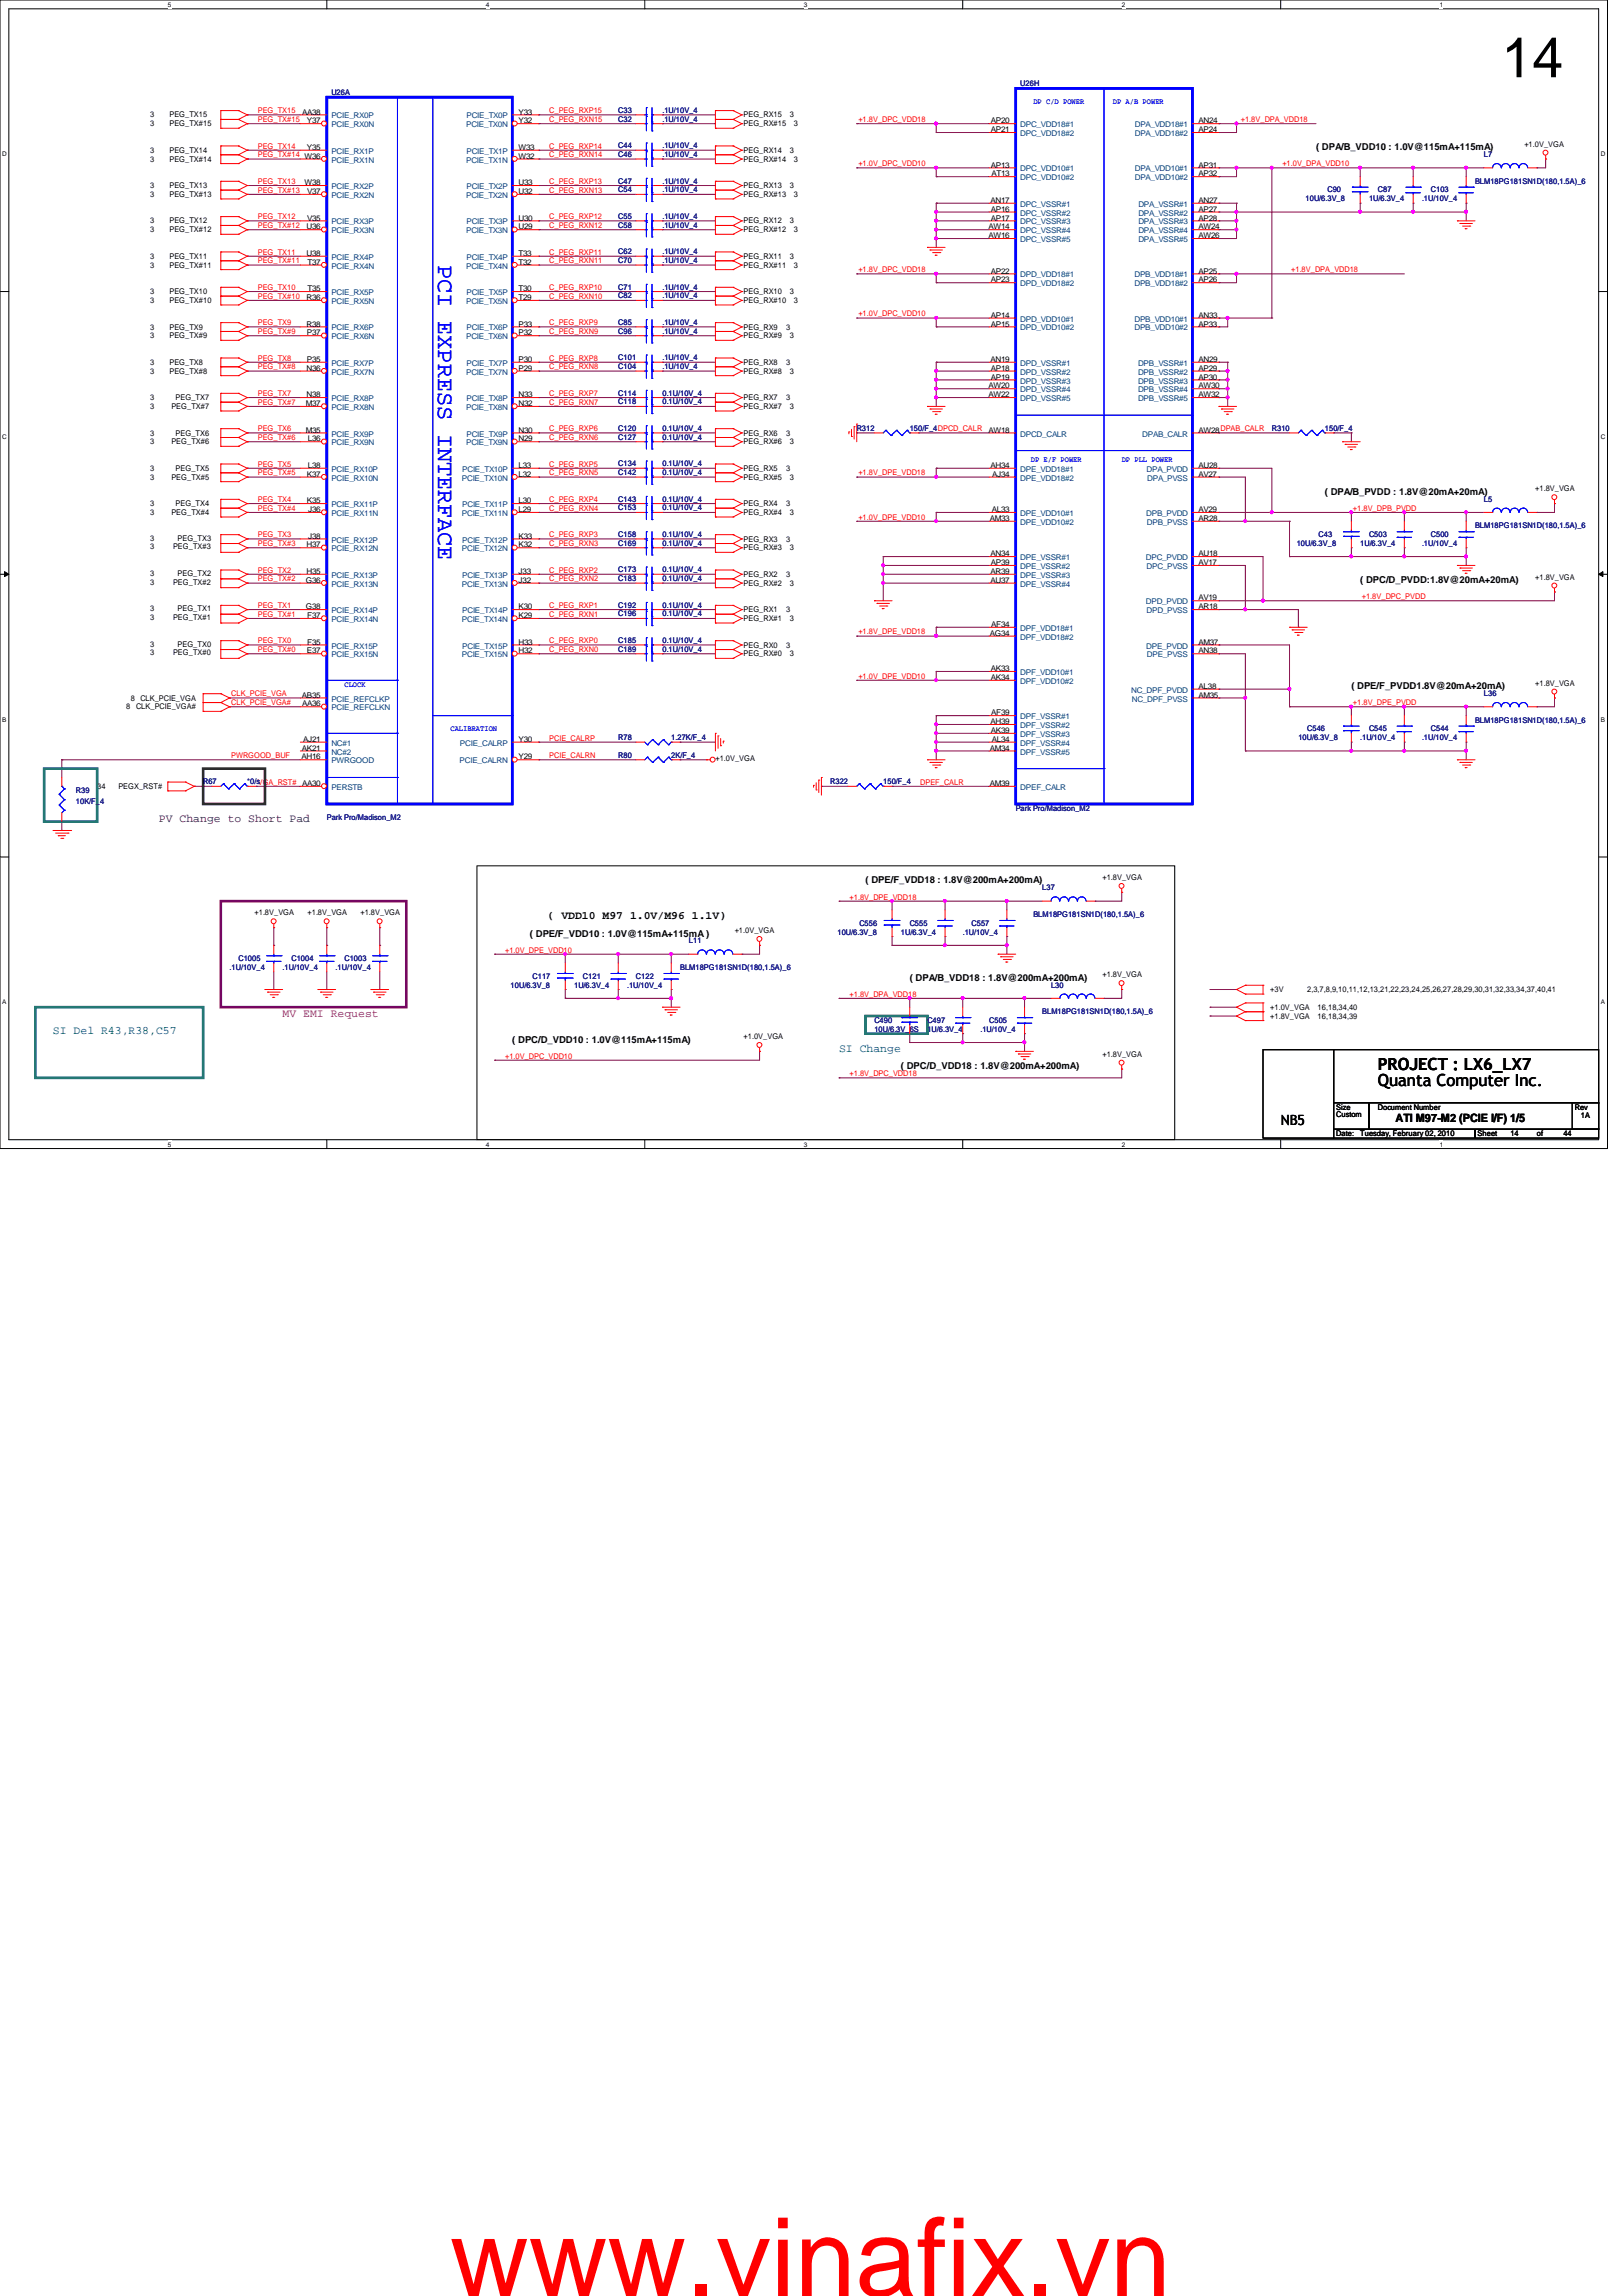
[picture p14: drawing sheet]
<svg xmlns="http://www.w3.org/2000/svg" width="210mm" height="297mm" viewBox="0 0 210 297" stroke-linecap="round" stroke-linejoin="round" font-family="sans-serif">
<defs><g id="words">
<text font-size="14.1" fill="#f00" x="58.2" y="297">www.vinafix.vn</text>
<text font-size="7.3" x="194.3" y="10">14</text>
<text font-size="3" fill="#00f" x="56.7" y="34.3" transform="rotate(90 56.7 34.3)">PCI EXPRESS INTERFACE</text>
<g font-size="2.2">
<text x="178.3" y="140.5">Quanta Computer Inc.</text>
<text x="178.3" y="138.5">PROJECT : LX6_LX7</text>
</g>
<text font-size="1.8" x="165.7" y="145.6">NB5</text>
<text font-size="1.5" fill="#400040" x="20.6" y="106.4">PV Change to Short Pad</text>
<g font-size="1.5">
<text x="70.9" y="119">( VDD10 M97 1.0V/M96 1.1V)</text>
<text x="180.6" y="145.2">ATI M97-M2 (PCIE I/F) 1/5</text>
</g>
<text font-size="1.5" fill="#800080" x="36.6" y="131.5">MV EMI Request</text>
<g font-size="1.5" fill="#008040">
<text x="6.9" y="133.8">SI Del R43,R38,C57</text>
<text x="108.6" y="136.1">SI Change</text>
</g>
<g font-size="1.2">
<text x="170.3" y="19.4">( DPA/B_VDD10 : 1.0V@115mA+115mA)</text>
<text x="171.4" y="64">( DPA/B_PVDD : 1.8V@20mA+20mA)</text>
<text x="176" y="75.4">( DPC/D_PVDD:1.8V@20mA+20mA)</text>
<text x="174.9" y="89.2">( DPE/F_PVDD1.8V@20mA+20mA)</text>
<text x="112" y="114.3">( DPE/F_VDD18 : 1.8V@200mA+200mA)</text>
<text x="68.6" y="121.2">( DPE/F_VDD10 : 1.0V@115mA+115mA )</text>
<text x="117.7" y="126.9">( DPA/B_VDD18 : 1.8V@200mA+200mA)</text>
<text x="66.3" y="134.9">( DPC/D_VDD10 : 1.0V@115mA+115mA)</text>
<text x="116.6" y="138.3">( DPC/D_VDD18 : 1.8V@200mA+200mA)</text>
</g>
<g font-size="1" fill="#000080">
<text x="132" y="11.2">U26H</text>
<text x="42.9" y="12.3">U26A</text>
<text x="80" y="15.7">C32</text>
<text x="80" y="14.6">C33</text>
<text x="85.7" y="15.7">.1U/10V_4</text>
<text x="85.7" y="14.6">.1U/10V_4</text>
<text x="80" y="20.3">C46</text>
<text x="80" y="19.2">C44</text>
<text x="80" y="23.7">C47</text>
<text x="85.7" y="20.3">.1U/10V_4</text>
<text x="85.7" y="19.2">.1U/10V_4</text>
<text x="85.7" y="23.7">.1U/10V_4</text>
<text x="190.9" y="23.7">BLM18PG181SN1D(180,1.5A)_6</text>
<text x="192" y="20.3">L7</text>
<text x="80" y="24.9">C54</text>
<text x="80" y="29.5">C58</text>
<text x="80" y="28.3">C55</text>
<text x="85.7" y="24.9">.1U/10V_4</text>
<text x="85.7" y="29.5">.1U/10V_4</text>
<text x="85.7" y="28.3">.1U/10V_4</text>
<text x="169" y="26">10U/6.3V_8</text>
<text x="171.8" y="24.9">C90</text>
<text x="177.2" y="26">1U/6.3V_4</text>
<text x="178.3" y="24.9">C87</text>
<text x="184" y="26">.1U/10V_4</text>
<text x="185.2" y="24.9">C103</text>
<text x="80" y="32.9">C62</text>
<text x="80" y="34">C70</text>
<text x="85.7" y="32.9">.1U/10V_4</text>
<text x="85.7" y="34">.1U/10V_4</text>
<text x="80" y="38.6">C82</text>
<text x="80" y="37.5">C71</text>
<text x="85.7" y="38.6">.1U/10V_4</text>
<text x="85.7" y="37.5">.1U/10V_4</text>
<text x="80" y="46.6">C101</text>
<text x="80" y="43.2">C96</text>
<text x="80" y="42">C85</text>
<text x="80" y="47.8">C104</text>
<text x="85.7" y="46.6">.1U/10V_4</text>
<text x="85.7" y="43.2">.1U/10V_4</text>
<text x="85.7" y="42">.1U/10V_4</text>
<text x="85.7" y="47.8">.1U/10V_4</text>
<text x="80" y="52.3">C118</text>
<text x="80" y="51.2">C114</text>
<text x="85.7" y="52.3">0.1U/10V_4</text>
<text x="85.7" y="51.2">0.1U/10V_4</text>
<text x="80" y="55.8">C120</text>
<text x="80" y="56.9">C127</text>
<text x="85.7" y="55.8">0.1U/10V_4</text>
<text x="85.7" y="56.9">0.1U/10V_4</text>
<text x="110.9" y="55.8">R312</text>
<text x="117.7" y="55.8">150/F_4DPCD_CALR</text>
<text x="164.6" y="55.8">R310</text>
<text x="171.4" y="55.8">150/F_4</text>
<text x="80" y="60.3">C134</text>
<text x="80" y="61.5">C142</text>
<text x="80" y="64.9">C143</text>
<text x="85.7" y="60.3">0.1U/10V_4</text>
<text x="85.7" y="61.5">0.1U/10V_4</text>
<text x="85.7" y="64.9">0.1U/10V_4</text>
<text x="192" y="64.9">L5</text>
<text x="80" y="70.6">C169</text>
<text x="80" y="69.5">C158</text>
<text x="80" y="66">C153</text>
<text x="85.7" y="70.6">0.1U/10V_4</text>
<text x="85.7" y="69.5">0.1U/10V_4</text>
<text x="85.7" y="66">0.1U/10V_4</text>
<text x="167.8" y="70.6">10U/6.3V_8</text>
<text x="170.6" y="69.5">C43</text>
<text x="176" y="70.6">1U/6.3V_4</text>
<text x="177.2" y="69.5">C503</text>
<text x="184" y="70.6">.1U/10V_4</text>
<text x="185.2" y="69.5">C500</text>
<text x="190.9" y="68.3">BLM18PG181SN1D(180,1.5A)_6</text>
<text x="80" y="74">C173</text>
<text x="80" y="75.2">C183</text>
<text x="85.7" y="74">0.1U/10V_4</text>
<text x="85.7" y="75.2">0.1U/10V_4</text>
<text x="80" y="78.6">C192</text>
<text x="80" y="83.2">C185</text>
<text x="80" y="79.8">C196</text>
<text x="85.7" y="78.6">0.1U/10V_4</text>
<text x="85.7" y="83.2">0.1U/10V_4</text>
<text x="85.7" y="79.8">0.1U/10V_4</text>
<text x="80" y="84.3">C189</text>
<text x="85.7" y="84.3">0.1U/10V_4</text>
<text x="80" y="95.8">R78</text>
<text x="86.9" y="95.8">1.27K/F_4</text>
<text x="168" y="95.8">10U/6.3V_8</text>
<text x="169.2" y="94.6">C546</text>
<text x="176" y="95.8">.1U/10V_4</text>
<text x="177.2" y="94.6">C545</text>
<text x="184" y="95.8">.1U/10V_4</text>
<text x="185.2" y="94.6">C544</text>
<text x="190.9" y="93.5">BLM18PG181SN1D(180,1.5A)_6</text>
<text x="192" y="90">L36</text>
<text x="26.3" y="101.5">R67</text>
<text x="32" y="101.5">*0/sVGA_RST#</text>
<text x="80" y="98">R80</text>
<text x="86.9" y="98">2K/F_4</text>
<text x="107.4" y="101.5">R322</text>
<text x="114.3" y="101.5">150/F_4</text>
<text x="9.8" y="102.6">R39</text>
<text x="9.8" y="104">10K/F_4</text>
<text x="42.3" y="106">Park Pro/Madison_M2</text>
<text x="131.4" y="104.9">Park Pro/Madison_M2</text>
<text x="111.2" y="119.8">C556</text>
<text x="117.7" y="119.8">C555</text>
<text x="125.7" y="119.8">C557</text>
<text x="133.7" y="118.6">BLM18PG181SN1D(180,1.5A)_6</text>
<text x="134.9" y="115.2">L37</text>
<text x="29.7" y="125.5">.1U/10V_4</text>
<text x="30.9" y="124.3">C1005</text>
<text x="36.6" y="125.5">.1U/10V_4</text>
<text x="37.7" y="124.3">C1004</text>
<text x="43.4" y="125.5">.1U/10V_4</text>
<text x="44.6" y="124.3">C1003</text>
<text x="88" y="125.5">BLM18PG181SN1D(180,1.5A)_6</text>
<text x="89.2" y="122">L11</text>
<text x="108.4" y="120.9">10U/6.3V_8</text>
<text x="116.6" y="120.9">1U/6.3V_4</text>
<text x="124.6" y="120.9">.1U/10V_4</text>
<text x="66.1" y="127.8">10U/6.3V_8</text>
<text x="68.9" y="126.6">C117</text>
<text x="74.3" y="127.8">1U/6.3V_4</text>
<text x="75.4" y="126.6">C121</text>
<text x="81.2" y="127.8">.1U/10V_4</text>
<text x="82.3" y="126.6">C122</text>
<text x="134.9" y="131.2">BLM18PG181SN1D(180,1.5A)_6</text>
<text x="136" y="127.8">L30</text>
<text x="113.2" y="132.3">C490</text>
<text x="113.2" y="133.5">10U/6.3V_6S</text>
<text x="120" y="132.3">C497</text>
<text x="120" y="133.5">1U/6.3V_4</text>
<text x="126.9" y="133.5">.1U/10V_4</text>
<text x="128" y="132.3">C505</text>
</g>
<g font-size="1">
<text x="19.4" y="15.2">3</text>
<text x="19.4" y="16.3">3</text>
<text x="21.9" y="15.2">PEG_TX15</text>
<text x="21.9" y="16.3">PEG_TX#15</text>
<text x="39.1" y="14.8">AA38</text>
<text x="39.7" y="16">Y37</text>
<text x="67.1" y="16">Y32</text>
<text x="67.1" y="14.8">Y33</text>
<text x="96.2" y="15.2">PEG_RX15</text>
<text x="96.2" y="16.3">PEG_RX#15</text>
<text x="102.2" y="15.2">3</text>
<text x="102.7" y="16.3">3</text>
<text x="128.2" y="16">AP20</text>
<text x="128.2" y="17.1">AP21</text>
<text x="155.1" y="16">AN24</text>
<text x="155.1" y="17.1">AP24</text>
<text x="19.4" y="19.8">3</text>
<text x="19.4" y="20.9">3</text>
<text x="21.9" y="19.8">PEG_TX14</text>
<text x="21.9" y="20.9">PEG_TX#14</text>
<text x="39.4" y="24">W38</text>
<text x="39.7" y="19.4">Y35</text>
<text x="67.1" y="20.5">W32</text>
<text x="67.1" y="19.4">W33</text>
<text x="67.1" y="24">U33</text>
<text x="96.2" y="20.9">PEG_RX#14</text>
<text x="96.2" y="19.8">PEG_RX14</text>
<text x="102.2" y="19.8">3</text>
<text x="102.7" y="20.9">3</text>
<text x="128.2" y="21.7">AP13</text>
<text x="128.3" y="22.8">AT13</text>
<text x="155.1" y="21.7">AP31</text>
<text x="155.1" y="22.8">AP32</text>
<text x="197.3" y="19">+1.0V_VGA</text>
<text x="19.4" y="25.5">3</text>
<text x="19.4" y="24.3">3</text>
<text x="19.4" y="28.9">3</text>
<text x="21.9" y="25.5">PEG_TX#13</text>
<text x="21.9" y="24.3">PEG_TX13</text>
<text x="21.9" y="28.9">PEG_TX12</text>
<text x="39.7" y="29.7">U36</text>
<text x="39.8" y="25.1">V37</text>
<text x="39.8" y="28.5">V35</text>
<text x="67.1" y="25.1">U32</text>
<text x="67.1" y="29.7">U29</text>
<text x="67.1" y="28.5">U30</text>
<text x="96.2" y="24.3">PEG_RX13</text>
<text x="96.2" y="25.5">PEG_RX#13</text>
<text x="96.2" y="28.9">PEG_RX12</text>
<text x="102.2" y="24.3">3</text>
<text x="102.2" y="28.9">3</text>
<text x="102.7" y="25.5">3</text>
<text x="127.9" y="29.7">AW14</text>
<text x="128.2" y="26.2">AN17</text>
<text x="128.2" y="27.4">AP16</text>
<text x="128.2" y="28.5">AP17</text>
<text x="155.1" y="26.2">AN27</text>
<text x="155.1" y="27.4">AP27</text>
<text x="155.1" y="28.5">AP28</text>
<text x="155.1" y="29.7">AW24</text>
<text x="19.4" y="30.1">3</text>
<text x="19.4" y="33.5">3</text>
<text x="19.4" y="34.6">3</text>
<text x="21.9" y="30.1">PEG_TX#12</text>
<text x="21.9" y="33.5">PEG_TX11</text>
<text x="21.9" y="34.6">PEG_TX#11</text>
<text x="39.7" y="33.1">U38</text>
<text x="39.8" y="34.2">T37</text>
<text x="67.1" y="34.2">T32</text>
<text x="67.1" y="33.1">T33</text>
<text x="96.2" y="30.1">PEG_RX#12</text>
<text x="96.2" y="33.5">PEG_RX11</text>
<text x="96.2" y="34.6">PEG_RX#11</text>
<text x="102.2" y="33.5">3</text>
<text x="102.7" y="30.1">3</text>
<text x="102.7" y="34.6">3</text>
<text x="127.9" y="30.8">AW16</text>
<text x="128.2" y="35.4">AP22</text>
<text x="155.1" y="30.8">AW26</text>
<text x="155.1" y="35.4">AP25</text>
<text x="19.4" y="39.2">3</text>
<text x="19.4" y="38.1">3</text>
<text x="21.9" y="39.2">PEG_TX#10</text>
<text x="21.9" y="38.1">PEG_TX10</text>
<text x="39.7" y="38.8">R36</text>
<text x="39.8" y="37.7">T35</text>
<text x="67.1" y="38.8">T29</text>
<text x="67.1" y="37.7">T30</text>
<text x="96.2" y="39.2">PEG_RX#10</text>
<text x="96.2" y="38.1">PEG_RX10</text>
<text x="102.2" y="38.1">3</text>
<text x="102.7" y="39.2">3</text>
<text x="128.2" y="41.1">AP14</text>
<text x="128.2" y="36.5">AP23</text>
<text x="155.1" y="41.1">AN33</text>
<text x="155.1" y="36.5">AP26</text>
<text x="19.4" y="42.6">3</text>
<text x="19.4" y="43.8">3</text>
<text x="19.4" y="47.2">3</text>
<text x="21.9" y="42.6">PEG_TX9</text>
<text x="21.9" y="43.8">PEG_TX#9</text>
<text x="21.9" y="47.2">PEG_TX8</text>
<text x="39.7" y="42.2">R38</text>
<text x="39.7" y="48">N36</text>
<text x="39.7" y="43.4">P37</text>
<text x="39.7" y="46.8">P35</text>
<text x="67.1" y="43.4">P32</text>
<text x="67.1" y="42.2">P33</text>
<text x="67.1" y="48">P29</text>
<text x="67.1" y="46.8">P30</text>
<text x="96.2" y="42.6">PEG_RX9</text>
<text x="96.2" y="43.8">PEG_RX#9</text>
<text x="96.2" y="47.2">PEG_RX8</text>
<text x="101.7" y="42.6">3</text>
<text x="101.7" y="47.2">3</text>
<text x="102.2" y="43.8">3</text>
<text x="128.2" y="46.8">AN19</text>
<text x="128.2" y="42.2">AP15</text>
<text x="128.2" y="48">AP18</text>
<text x="155.1" y="42.2">AP33</text>
<text x="155.1" y="46.8">AN29</text>
<text x="155.1" y="48">AP29</text>
<text x="19.4" y="48.3">3</text>
<text x="19.4" y="52.9">3</text>
<text x="19.4" y="51.8">3</text>
<text x="21.9" y="48.3">PEG_TX#8</text>
<text x="22.2" y="52.9">PEG_TX#7</text>
<text x="22.7" y="51.8">PEG_TX7</text>
<text x="39.6" y="52.5">M37</text>
<text x="39.7" y="51.4">N38</text>
<text x="67.1" y="52.5">N32</text>
<text x="67.1" y="51.4">N33</text>
<text x="96.2" y="51.8">PEG_RX7</text>
<text x="96.2" y="52.9">PEG_RX#7</text>
<text x="96.2" y="48.3">PEG_RX#8</text>
<text x="101.7" y="51.8">3</text>
<text x="102.2" y="52.9">3</text>
<text x="102.2" y="48.3">3</text>
<text x="127.9" y="50.2">AW20</text>
<text x="127.9" y="51.4">AW22</text>
<text x="128.2" y="49.1">AP19</text>
<text x="155.1" y="49.1">AP30</text>
<text x="155.1" y="50.2">AW30</text>
<text x="155.1" y="51.4">AW32</text>
<text x="19.4" y="57.5">3</text>
<text x="19.4" y="56.3">3</text>
<text x="22.2" y="57.5">PEG_TX#6</text>
<text x="22.7" y="56.3">PEG_TX6</text>
<text x="39.6" y="56">M35</text>
<text x="39.8" y="57.1">L36</text>
<text x="67.1" y="57.1">N29</text>
<text x="67.1" y="56">N30</text>
<text x="96.2" y="56.3">PEG_RX6</text>
<text x="96.2" y="57.5">PEG_RX#6</text>
<text x="101.7" y="56.3">3</text>
<text x="102.2" y="57.5">3</text>
<text x="127.9" y="56">AW18</text>
<text x="155.1" y="56">AW28DPAB_CALR</text>
<text x="19.4" y="62.1">3</text>
<text x="19.4" y="65.5">3</text>
<text x="19.4" y="60.9">3</text>
<text x="22.2" y="62.1">PEG_TX#5</text>
<text x="22.7" y="65.5">PEG_TX4</text>
<text x="22.7" y="60.9">PEG_TX5</text>
<text x="39.7" y="61.7">K37</text>
<text x="39.7" y="65.1">K35</text>
<text x="39.8" y="60.5">L38</text>
<text x="67.1" y="61.7">L32</text>
<text x="67.1" y="60.5">L33</text>
<text x="67.1" y="65.1">L30</text>
<text x="96.2" y="65.5">PEG_RX4</text>
<text x="96.2" y="60.9">PEG_RX5</text>
<text x="96.2" y="62.1">PEG_RX#5</text>
<text x="101.7" y="65.5">3</text>
<text x="101.7" y="60.9">3</text>
<text x="102.2" y="62.1">3</text>
<text x="128.2" y="60.5">AH34</text>
<text x="128.4" y="61.7">AJ34</text>
<text x="155.1" y="60.5">AU28</text>
<text x="155.1" y="61.7">AV27</text>
<text x="198.7" y="63.5">+1.8V_VGA</text>
<text x="19.4" y="69.9">3</text>
<text x="19.4" y="71.1">3</text>
<text x="19.4" y="66.6">3</text>
<text x="22.2" y="66.6">PEG_TX#4</text>
<text x="22.4" y="71.1">PEG_TX#3</text>
<text x="23" y="69.9">PEG_TX3</text>
<text x="39.7" y="70.8">H37</text>
<text x="39.9" y="66.3">J36</text>
<text x="39.9" y="69.7">J38</text>
<text x="67.1" y="66.3">L29</text>
<text x="67.1" y="70.8">K32</text>
<text x="67.1" y="69.7">K33</text>
<text x="96.2" y="70.1">PEG_RX3</text>
<text x="96.2" y="71.2">PEG_RX#3</text>
<text x="96.2" y="66.6">PEG_RX#4</text>
<text x="101.7" y="70.1">3</text>
<text x="102.2" y="71.2">3</text>
<text x="102.2" y="66.6">3</text>
<text x="128.1" y="67.4">AM33</text>
<text x="128.2" y="72">AN34</text>
<text x="128.4" y="66.3">AL33</text>
<text x="155.1" y="66.3">AV29</text>
<text x="155.1" y="67.4">AR28</text>
<text x="155.1" y="72">AU18</text>
<text x="19.4" y="74.5">3</text>
<text x="19.4" y="75.6">3</text>
<text x="22.4" y="75.6">PEG_TX#2</text>
<text x="23" y="74.5">PEG_TX2</text>
<text x="39.6" y="75.4">G36</text>
<text x="39.7" y="74.3">H35</text>
<text x="67.1" y="75.4">J32</text>
<text x="67.1" y="74.3">J33</text>
<text x="96.2" y="74.6">PEG_RX2</text>
<text x="96.2" y="75.8">PEG_RX#2</text>
<text x="101.7" y="74.6">3</text>
<text x="102.2" y="75.8">3</text>
<text x="128.2" y="74.3">AR39</text>
<text x="128.2" y="75.4">AU37</text>
<text x="128.2" y="73.1">AP39</text>
<text x="155.1" y="73.1">AV17</text>
<text x="155.1" y="77.7">AV19</text>
<text x="198.7" y="75">+1.8V_VGA</text>
<text x="19.4" y="79.1">3</text>
<text x="19.4" y="83.7">3</text>
<text x="19.4" y="80.2">3</text>
<text x="22.4" y="80.2">PEG_TX#1</text>
<text x="23" y="79.1">PEG_TX1</text>
<text x="23" y="83.7">PEG_TX0</text>
<text x="39.6" y="78.8">G38</text>
<text x="39.8" y="80">F37</text>
<text x="39.8" y="83.4">F35</text>
<text x="67.1" y="80">K29</text>
<text x="67.1" y="78.8">K30</text>
<text x="67.1" y="83.4">H33</text>
<text x="96.2" y="83.8">PEG_RX0</text>
<text x="96.2" y="79.2">PEG_RX1</text>
<text x="96.2" y="80.3">PEG_RX#1</text>
<text x="101.7" y="83.8">3</text>
<text x="101.7" y="79.2">3</text>
<text x="102.2" y="80.3">3</text>
<text x="128.1" y="82.3">AG34</text>
<text x="128.3" y="81.1">AF34</text>
<text x="155.1" y="78.8">AR18</text>
<text x="155.1" y="83.4">AM37</text>
<text x="19.4" y="84.8">3</text>
<text x="22.4" y="84.8">PEG_TX#0</text>
<text x="39.7" y="84.5">E37</text>
<text x="67.1" y="84.5">H32</text>
<text x="96.2" y="84.9">PEG_RX#0</text>
<text x="102.2" y="84.9">3</text>
<text x="128.2" y="86.8">AK33</text>
<text x="128.2" y="88">AK34</text>
<text x="155.1" y="84.5">AN38</text>
<text x="155.1" y="89.1">AL38</text>
<text x="198.7" y="88.7">+1.8V_VGA</text>
<text x="16.3" y="91.8">8</text>
<text x="16.9" y="90.6">8 CLK_PCIE_VGA</text>
<text x="17.6" y="91.8">CLK_PCIE_VGA#</text>
<text x="39.1" y="90.3">AB35</text>
<text x="39.1" y="91.4">AA36</text>
<text x="39.2" y="96">AJ21</text>
<text x="67.1" y="96">Y30</text>
<text x="128.2" y="93.7">AH39</text>
<text x="128.2" y="94.8">AK39</text>
<text x="128.3" y="92.5">AF39</text>
<text x="128.4" y="96">AL34</text>
<text x="155.1" y="90.3">AM35</text>
<text x="39" y="98.3">AH16</text>
<text x="39.1" y="97.1">AK21</text>
<text x="39.1" y="101.7">AA30</text>
<text x="67.1" y="98.3">Y29</text>
<text x="92.6" y="98.5">+1.0V_VGA</text>
<text x="128.1" y="101.7">AM39</text>
<text x="128.1" y="97.1">AM34</text>
<text x="12.6" y="102.1">34</text>
<text x="15.3" y="102.1">PEGX_RST#</text>
<text x="142.7" y="113.8">+1.8V_VGA</text>
<text x="32.9" y="118.4">+1.8V_VGA</text>
<text x="39.8" y="118.4">+1.8V_VGA</text>
<text x="46.7" y="118.4">+1.8V_VGA</text>
<text x="95.1" y="120.7">+1.0V_VGA</text>
<text x="142.7" y="126.4">+1.8V_VGA</text>
<text x="164.4" y="128.4">+3V</text>
<text x="164.4" y="130.6">+1.0V_VGA</text>
<text x="164.4" y="131.8">+1.8V_VGA</text>
<text x="169.2" y="128.4">2,3,7,8,9,10,11,12,13,21,22,23,24,25,26,27,28,29,30,31,32,33,34,37,40,41</text>
<text x="170.5" y="130.6">16,18,34,40</text>
<text x="170.5" y="131.8">16,18,34,39</text>
<text x="96.2" y="134.4">+1.0V_VGA</text>
<text x="142.7" y="136.7">+1.8V_VGA</text>
<text x="172.9" y="143.6">Size</text>
<text x="178.3" y="143.6">Document Number</text>
<text x="203.8" y="143.6">Rev</text>
<text x="172.9" y="144.6">Custom</text>
<text x="172.9" y="147">Date:</text>
<text x="176" y="147">Tuesday, February 02, 2010</text>
<text x="191.2" y="147">Sheet</text>
<text x="195.5" y="147">14</text>
<text x="198.9" y="147">of</text>
<text x="202.3" y="147">44</text>
<text x="204.6" y="144.7">1A</text>
</g>
<g font-size="1" fill="#f00">
<text x="33.4" y="14.6">PEG_TX15</text>
<text x="33.4" y="15.8">PEG_TX#15</text>
<text x="71.1" y="15.8">C_PEG_RXN15</text>
<text x="71.1" y="14.6">C_PEG_RXP15</text>
<text x="111.1" y="15.8">+1.8V_DPC_VDD18</text>
<text x="160.6" y="15.8">+1.8V_DPA_VDD18</text>
<text x="33.4" y="20.4">PEG_TX#14 W36</text>
<text x="33.4" y="19.2">PEG_TX14</text>
<text x="33.4" y="23.8">PEG_TX13</text>
<text x="71.1" y="20.4">C_PEG_RXN14</text>
<text x="71.1" y="19.2">C_PEG_RXP14</text>
<text x="71.1" y="23.8">C_PEG_RXP13</text>
<text x="111.1" y="21.5">+1.0V_DPC_VDD10</text>
<text x="165.9" y="21.5">+1.0V_DPA_VDD10</text>
<text x="33.4" y="24.9">PEG_TX#13</text>
<text x="33.4" y="29.5">PEG_TX#12</text>
<text x="33.4" y="28.4">PEG_TX12</text>
<text x="71.1" y="24.9">C_PEG_RXN13</text>
<text x="71.1" y="29.5">C_PEG_RXN12</text>
<text x="71.1" y="28.4">C_PEG_RXP12</text>
<text x="33.4" y="34.1">PEG_TX#11</text>
<text x="33.4" y="32.9">PEG_TX11</text>
<text x="71.1" y="34.1">C_PEG_RXN11</text>
<text x="71.1" y="32.9">C_PEG_RXP11</text>
<text x="111.1" y="35.2">+1.8V_DPC_VDD18</text>
<text x="167.1" y="35.2">+1.8V_DPA_VDD18</text>
<text x="33.4" y="38.7">PEG_TX#10</text>
<text x="33.4" y="37.5">PEG_TX10</text>
<text x="71.1" y="38.7">C_PEG_RXN10</text>
<text x="71.1" y="37.5">C_PEG_RXP10</text>
<text x="111.1" y="40.9">+1.0V_DPC_VDD10</text>
<text x="33.4" y="43.2">PEG_TX#9</text>
<text x="33.4" y="42.1">PEG_TX9</text>
<text x="33.4" y="47.8">PEG_TX#8</text>
<text x="33.4" y="46.7">PEG_TX8</text>
<text x="71.1" y="43.2">C_PEG_RXN9</text>
<text x="71.1" y="42.1">C_PEG_RXP9</text>
<text x="71.1" y="47.8">C_PEG_RXN8</text>
<text x="71.1" y="46.7">C_PEG_RXP8</text>
<text x="33.4" y="51.2">PEG_TX7</text>
<text x="33.4" y="52.4">PEG_TX#7</text>
<text x="71.1" y="52.4">C_PEG_RXN7</text>
<text x="71.1" y="51.2">C_PEG_RXP7</text>
<text x="33.4" y="55.8">PEG_TX6</text>
<text x="33.4" y="56.9">PEG_TX#6</text>
<text x="71.1" y="56.9">C_PEG_RXN6</text>
<text x="71.1" y="55.8">C_PEG_RXP6</text>
<text x="33.4" y="64.9">PEG_TX4</text>
<text x="33.4" y="60.4">PEG_TX5</text>
<text x="33.4" y="61.5">PEG_TX#5</text>
<text x="71.1" y="61.5">C_PEG_RXN5</text>
<text x="71.1" y="60.4">C_PEG_RXP5</text>
<text x="71.1" y="64.9">C_PEG_RXP4</text>
<text x="111.1" y="61.5">+1.8V_DPE_VDD18</text>
<text x="33.4" y="70.7">PEG_TX#3</text>
<text x="33.4" y="69.5">PEG_TX3</text>
<text x="33.4" y="66.1">PEG_TX#4</text>
<text x="71.1" y="70.7">C_PEG_RXN3</text>
<text x="71.1" y="69.5">C_PEG_RXP3</text>
<text x="71.1" y="66.1">C_PEG_RXN4</text>
<text x="111.1" y="67.2">+1.0V_DPE_VDD10</text>
<text x="175.1" y="66.1">+1.8V_DPB_PVDD</text>
<text x="33.4" y="75.2">PEG_TX#2</text>
<text x="33.4" y="74.1">PEG_TX2</text>
<text x="71.1" y="75.2">C_PEG_RXN2</text>
<text x="71.1" y="74.1">C_PEG_RXP2</text>
<text x="176.2" y="77.5">+1.8V_DPC_PVDD</text>
<text x="33.4" y="79.8">PEG_TX#1</text>
<text x="33.4" y="78.7">PEG_TX1</text>
<text x="33.4" y="83.2">PEG_TX0</text>
<text x="71.1" y="83.2">C_PEG_RXP0</text>
<text x="71.1" y="78.7">C_PEG_RXP1</text>
<text x="71.1" y="79.8">C_PEG_RXN1</text>
<text x="111.1" y="82.1">+1.8V_DPE_VDD18</text>
<text x="33.4" y="84.4">PEG_TX#0</text>
<text x="71.1" y="84.4">C_PEG_RXN0</text>
<text x="111.1" y="87.8">+1.0V_DPE_VDD10</text>
<text x="29.9" y="90.1">CLK_PCIE_VGA</text>
<text x="29.9" y="91.2">CLK_PCIE_VGA#</text>
<text x="71.1" y="95.8">PCIE_CALRP</text>
<text x="175.1" y="91.2">+1.8V_DPE_PVDD</text>
<text x="29.9" y="98.1">PWRGOOD_BUF</text>
<text x="71.1" y="98.1">PCIE_CALRN</text>
<text x="119.1" y="101.5">DPEF_CALR</text>
<text x="109.9" y="116.4">+1.8V_DPE_VDD18</text>
<text x="65.4" y="123.2">+1.0V_DPE_VDD10</text>
<text x="109.9" y="128.9">+1.8V_DPA_VDD18</text>
<text x="65.4" y="136.9">+1.0V_DPC_VDD10</text>
<text x="109.9" y="139.2">+1.8V_DPC_VDD18</text>
</g>
<g font-size="1" fill="#004080">
<text x="42.9" y="16.5">PCIE_RX0N</text>
<text x="42.9" y="15.3">PCIE_RX0P</text>
<text x="60.3" y="16.5">PCIE_TX0N</text>
<text x="60.4" y="15.3">PCIE_TX0P</text>
<text x="132" y="16.5">DPC_VDD18#1</text>
<text x="132" y="17.6">DPC_VDD18#2</text>
<text x="146.9" y="16.5">DPA_VDD18#1</text>
<text x="146.9" y="17.6">DPA_VDD18#2</text>
<text x="42.9" y="21">PCIE_RX1N</text>
<text x="42.9" y="19.9">PCIE_RX1P</text>
<text x="60.3" y="21">PCIE_TX1N</text>
<text x="60.4" y="19.9">PCIE_TX1P</text>
<text x="132" y="22.2">DPC_VDD10#1</text>
<text x="132" y="23.3">DPC_VDD10#2</text>
<text x="146.9" y="22.2">DPA_VDD10#1</text>
<text x="146.9" y="23.3">DPA_VDD10#2</text>
<text x="42.9" y="25.6">PCIE_RX2N</text>
<text x="42.9" y="24.5">PCIE_RX2P</text>
<text x="42.9" y="29">PCIE_RX3P</text>
<text x="60.3" y="25.6">PCIE_TX2N</text>
<text x="60.4" y="24.5">PCIE_TX2P</text>
<text x="60.4" y="29">PCIE_TX3P</text>
<text x="132" y="26.8">DPC_VSSR#1</text>
<text x="132" y="27.9">DPC_VSSR#2</text>
<text x="132" y="29">DPC_VSSR#3</text>
<text x="147.3" y="26.8">DPA_VSSR#1</text>
<text x="147.3" y="27.9">DPA_VSSR#2</text>
<text x="147.3" y="29">DPA_VSSR#3</text>
<text x="42.9" y="30.2">PCIE_RX3N</text>
<text x="42.9" y="34.8">PCIE_RX4N</text>
<text x="42.9" y="33.6">PCIE_RX4P</text>
<text x="60.3" y="30.2">PCIE_TX3N</text>
<text x="60.3" y="34.8">PCIE_TX4N</text>
<text x="60.4" y="33.6">PCIE_TX4P</text>
<text x="132" y="30.2">DPC_VSSR#4</text>
<text x="132" y="31.3">DPC_VSSR#5</text>
<text x="132" y="35.9">DPD_VDD18#1</text>
<text x="146.8" y="35.9">DPB_VDD18#1</text>
<text x="147.3" y="30.2">DPA_VSSR#4</text>
<text x="147.3" y="31.3">DPA_VSSR#5</text>
<text x="42.9" y="39.3">PCIE_RX5N</text>
<text x="42.9" y="38.2">PCIE_RX5P</text>
<text x="60.3" y="39.3">PCIE_TX5N</text>
<text x="60.4" y="38.2">PCIE_TX5P</text>
<text x="132" y="41.6">DPD_VDD10#1</text>
<text x="132" y="37">DPD_VDD18#2</text>
<text x="146.8" y="41.6">DPB_VDD10#1</text>
<text x="146.8" y="37">DPB_VDD18#2</text>
<text x="42.9" y="43.9">PCIE_RX6N</text>
<text x="42.9" y="42.8">PCIE_RX6P</text>
<text x="42.9" y="47.3">PCIE_RX7P</text>
<text x="60.3" y="43.9">PCIE_TX6N</text>
<text x="60.4" y="42.8">PCIE_TX6P</text>
<text x="60.4" y="47.3">PCIE_TX7P</text>
<text x="132" y="42.8">DPD_VDD10#2</text>
<text x="132" y="47.3">DPD_VSSR#1</text>
<text x="146.8" y="42.8">DPB_VDD10#2</text>
<text x="147.3" y="47.3">DPB_VSSR#1</text>
<text x="42.9" y="48.5">PCIE_RX7N</text>
<text x="42.9" y="53">PCIE_RX8N</text>
<text x="42.9" y="51.9">PCIE_RX8P</text>
<text x="60.3" y="48.5">PCIE_TX7N</text>
<text x="60.3" y="53">PCIE_TX8N</text>
<text x="60.4" y="51.9">PCIE_TX8P</text>
<text x="132" y="48.5">DPD_VSSR#2</text>
<text x="132" y="49.6">DPD_VSSR#3</text>
<text x="132" y="50.8">DPD_VSSR#4</text>
<text x="132" y="51.9">DPD_VSSR#5</text>
<text x="147.3" y="48.5">DPB_VSSR#2</text>
<text x="147.3" y="49.6">DPB_VSSR#3</text>
<text x="147.3" y="50.8">DPB_VSSR#4</text>
<text x="147.3" y="51.9">DPB_VSSR#5</text>
<text x="42.9" y="57.6">PCIE_RX9N</text>
<text x="42.9" y="56.5">PCIE_RX9P</text>
<text x="60.3" y="57.6">PCIE_TX9N</text>
<text x="60.4" y="56.5">PCIE_TX9P</text>
<text x="132" y="56.5">DPCD_CALR</text>
<text x="147.8" y="56.5">DPAB_CALR</text>
<text x="42.9" y="62.2">PCIE_RX10N</text>
<text x="42.9" y="61">PCIE_RX10P</text>
<text x="42.9" y="65.6">PCIE_RX11P</text>
<text x="59.8" y="62.2">PCIE_TX10N</text>
<text x="59.8" y="61">PCIE_TX10P</text>
<text x="59.8" y="65.6">PCIE_TX11P</text>
<text x="132" y="61">DPE_VDD18#1</text>
<text x="132" y="62.2">DPE_VDD18#2</text>
<text x="148.4" y="61">DPA_PVDD</text>
<text x="148.5" y="62.2">DPA_PVSS</text>
<text x="42.9" y="66.8">PCIE_RX11N</text>
<text x="42.9" y="71.3">PCIE_RX12N</text>
<text x="42.9" y="70.2">PCIE_RX12P</text>
<text x="59.8" y="66.8">PCIE_TX11N</text>
<text x="59.8" y="71.3">PCIE_TX12N</text>
<text x="59.8" y="70.2">PCIE_TX12P</text>
<text x="132" y="66.8">DPE_VDD10#1</text>
<text x="132" y="67.9">DPE_VDD10#2</text>
<text x="148.3" y="66.8">DPB_PVDD</text>
<text x="148.4" y="67.9">DPB_PVSS</text>
<text x="42.9" y="75.9">PCIE_RX13N</text>
<text x="42.9" y="74.8">PCIE_RX13P</text>
<text x="59.8" y="75.9">PCIE_TX13N</text>
<text x="59.8" y="74.8">PCIE_TX13P</text>
<text x="132" y="72.5">DPE_VSSR#1</text>
<text x="132" y="73.6">DPE_VSSR#2</text>
<text x="132" y="74.8">DPE_VSSR#3</text>
<text x="132" y="75.9">DPE_VSSR#4</text>
<text x="148.3" y="72.5">DPC_PVDD</text>
<text x="148.4" y="73.6">DPC_PVSS</text>
<text x="42.9" y="80.5">PCIE_RX14N</text>
<text x="42.9" y="79.3">PCIE_RX14P</text>
<text x="42.9" y="83.9">PCIE_RX15P</text>
<text x="59.8" y="80.5">PCIE_TX14N</text>
<text x="59.8" y="79.3">PCIE_TX14P</text>
<text x="59.8" y="83.9">PCIE_TX15P</text>
<text x="132" y="81.6">DPF_VDD18#1</text>
<text x="132" y="82.8">DPF_VDD18#2</text>
<text x="148.3" y="78.2">DPD_PVDD</text>
<text x="148.3" y="83.9">DPE_PVDD</text>
<text x="148.4" y="79.3">DPD_PVSS</text>
<text x="42.9" y="85">PCIE_RX15N</text>
<text x="59.8" y="85">PCIE_TX15N</text>
<text x="132" y="87.3">DPF_VDD10#1</text>
<text x="132" y="88.5">DPF_VDD10#2</text>
<text x="146.4" y="89.6">NC_DPF_PVDD</text>
<text x="148.4" y="85">DPE_PVSS</text>
<text x="42.9" y="91.9">PCIE_REFCLKN</text>
<text x="42.9" y="90.8">PCIE_REFCLKP</text>
<text x="132" y="93">DPF_VSSR#1</text>
<text x="132" y="94.2">DPF_VSSR#2</text>
<text x="132" y="95.3">DPF_VSSR#3</text>
<text x="146.5" y="90.8">NC_DPF_PVSS</text>
<text x="42.9" y="96.5">NC#1</text>
<text x="42.9" y="97.6">NC#2</text>
<text x="42.9" y="98.8">PWRGOOD</text>
<text x="59.5" y="98.8">PCIE_CALRN</text>
<text x="59.5" y="96.5">PCIE_CALRP</text>
<text x="132" y="96.5">DPF_VSSR#4</text>
<text x="132" y="97.6">DPF_VSSR#5</text>
<text x="42.9" y="102.2">PERSTB</text>
<text x="132" y="102.2">DPEF_CALR</text>
</g>
<g font-size="1" fill="#00f">
<text x="133.7" y="13.4">DP C/D POWER</text>
<text x="144" y="13.4">DP A/B POWER</text>
<text x="133.4" y="59.7">DP E/F POWER</text>
<text x="145.2" y="59.7">DP PLL POWER</text>
<text x="44.6" y="88.9">CLOCK</text>
<text x="58.3" y="94.6">CALIBRATION</text>
</g>
<g font-size=".8">
<text x="21.7" y=".9">5</text>
<text x="62.9" y=".9">4</text>
<text x="104" y=".9">3</text>
<text x="145.2" y=".9">2</text>
<text x="186.3" y=".9">1</text>
<text x=".3" y="20.2">D</text>
<text x="207.2" y="20.2">D</text>
<text x=".3" y="56.8">C</text>
<text x="207.2" y="56.8">C</text>
<text x=".3" y="93.3">B</text>
<text x="207.2" y="93.3">B</text>
<text x=".3" y="129.9">A</text>
<text x="207.2" y="129.9">A</text>
<text x="21.7" y="148.3">5</text>
<text x="62.9" y="148.3">4</text>
<text x="104" y="148.3">3</text>
<text x="145.2" y="148.3">2</text>
<text x="186.3" y="148.3">1</text>
</g>
</g></defs>
<path d="M0 0h208v148.6h-208zM1.1 1.1h205.8v146.3h-205.8z" fill="none" stroke="#000" stroke-width=".13"/>
<g fill="#fff">
<path d="M21.7 .1h.5v1h-.5z"/>
<path d="M21.7 147.6h.5v.9h-.5z"/>
</g>
<path d="M42.3 0v1.1M42.3 147.4v1.2" fill="none" stroke="#000" stroke-width=".13"/>
<g fill="#fff">
<path d="M62.9 .1h.4v1h-.4z"/>
<path d="M62.9 147.6h.4v.9h-.4z"/>
</g>
<path d="M83.4 0v1.1M83.4 147.4v1.2" fill="none" stroke="#000" stroke-width=".13"/>
<g fill="#fff">
<path d="M104 .1h.5v1h-.5z"/>
<path d="M104 147.6h.5v.9h-.5z"/>
</g>
<path d="M124.6 0v1.1M124.6 147.4v1.2" fill="none" stroke="#000" stroke-width=".13"/>
<g fill="#fff">
<path d="M145.2 .1h.4v1h-.4z"/>
<path d="M145.2 147.6h.4v.9h-.4z"/>
</g>
<path d="M165.7 0v1.1M165.7 147.4v1.2" fill="none" stroke="#000" stroke-width=".13"/>
<g fill="#fff">
<path d="M186.3 .1h.5v1h-.5z"/>
<path d="M186.3 147.6h.5v.9h-.5z"/>
<path d="M.3 19.4h.6v1h-.6z"/>
<path d="M207.2 19.4h.6v1h-.6z"/>
<path d="M.3 56h.6v.9h-.6z"/>
<path d="M207.2 56h.6v.9h-.6z"/>
</g>
<path d="M0 37.7h1.1M206.9 37.7h1.1" fill="none" stroke="#000" stroke-width=".13"/>
<g fill="#fff">
<path d="M.3 92.6h.5v.9h-.5z"/>
<path d="M207.2 92.6h.5v.9h-.5z"/>
</g>
<path d="M0 74.3h1.1M.6 74l.5 .3-.5 .3zM206.9 74.3l.5-.3v.6zM206.9 74.3h1.1" fill="none" stroke="#000" stroke-width=".13"/>
<path d="M.6 74l.5 .3-.5 .3zM206.9 74.3l.5-.3v.6z" fill="#000"/>
<g fill="#fff">
<path d="M.3 129.2h.5v.9h-.5z"/>
<path d="M207.2 129.2h.5v.9h-.5z"/>
</g>
<path d="M0 110.9h1.1M206.9 110.9h1.1" fill="none" stroke="#000" stroke-width=".13"/>
<path d="M166.9 89.2h.1M166.9 83.4v5.8" fill="none" stroke="#800040" stroke-width=".13"/>
<path d="M166.7 89h.3v.2l-.2 .1-.1-.1z" fill-rule="evenodd" fill="#f0f"/>
<path d="M166.7 89h.3v.2l-.2 .1-.1-.1z" fill="none" stroke="#f0f" stroke-width=".13"/>
<path d="M158.9 51.4h.1M158.9 51.4v1.2" fill="none" stroke="#800040" stroke-width=".13"/>
<path d="M158.7 51.3h.3v.2l-.2 .1-.1-.1z" fill-rule="evenodd" fill="#f0f"/>
<path d="M158.7 51.3h.3v.2l-.2 .1-.1-.1z" fill="none" stroke="#f0f" stroke-width=".13"/>
<g fill="none" stroke="#800040" stroke-width=".13">
<path d="M157.7 35.4h.1M157.7 36.6h.1M157.7 35.4h24M160 35.4h.1M160 35.4v1.2h-2.3M157.7 61.7h.1M157.7 67.4h.1M157.7 60.6h.1M157.7 66.3h.1M157.7 61.7h3.5v5.7M157.7 67.4h3.5M157.7 60.6h6.9v5.7"/>
<path d="M157.7 66.3h6.9M161.2 67.4h.1M163.4 77.7h.1M164.6 66.3h.1M168 78.9v2.3M201.2 76.6h.1M201.2 76.6v1.1h-37.8M157.7 84.6h.1M157.7 84.6h3.5v5.7M161.2 90.3h.1M168 81.2h.1"/>
</g>
<path d="M159.9 35.3h.2v.2l-.1 .1-.1-.1z" fill-rule="evenodd" fill="#f0f"/>
<path d="M159.9 35.3h.2v.2l-.1 .1-.1-.1z" fill="none" stroke="#f0f" stroke-width=".13"/>
<path d="M181.7 97.2h.1M181.7 97.2h8" fill="none" stroke="#800040" stroke-width=".13"/>
<path d="M181.6 97h.2v.3h-.1h-.1z" fill-rule="evenodd" fill="#f0f"/>
<path d="M181.6 97h.2v.3h-.1h-.1z" fill="none" stroke="#f0f" stroke-width=".13"/>
<path d="M189.7 91.4h.1M189.7 91.4h2.3M201.2 90.3h.1M201.2 90.3v1.1" fill="none" stroke="#800040" stroke-width=".13"/>
<path d="M189.6 91.3h.2v.2l-.1 .1-.1-.1z" fill-rule="evenodd" fill="#f0f"/>
<path d="M189.6 91.3h.2v.2l-.1 .1-.1-.1z" fill="none" stroke="#f0f" stroke-width=".13"/>
<path d="M189.7 97.2h.1M189.7 96h.1M189.7 96v2.3" fill="none" stroke="#800040" stroke-width=".13"/>
<path d="M189.6 97h.2v.3h-.1h-.1z" fill-rule="evenodd" fill="#f0f"/>
<path d="M189.6 97h.2v.3h-.1h-.1z" fill="none" stroke="#f0f" stroke-width=".13"/>
<g fill="none" stroke="#800040" stroke-width=".13">
<path d="M174.9 96h.1M174.9 91.4h.1M174.9 91.4v1.2M174.9 96v1.2M181.7 91.4h.1M181.7 96h.1M181.7 91.4h8M181.7 91.4v1.2M181.7 96v1.2M189.7 91.4h.1M189.7 91.4v1.2M198.9 91.4h.1"/>
<path d="M198.9 91.4h2.3"/>
</g>
<path d="M181.6 91.3h.2v.2l-.1 .1-.1-.1z" fill-rule="evenodd" fill="#f0f"/>
<path d="M181.6 91.3h.2v.2l-.1 .1-.1-.1z" fill="none" stroke="#f0f" stroke-width=".13"/>
<path d="M174.9 91.4h.1M174.9 91.4h6.8" fill="none" stroke="#800040" stroke-width=".13"/>
<path d="M174.7 91.3h.3v.2l-.2 .1-.1-.1z" fill-rule="evenodd" fill="#f0f"/>
<path d="M174.7 91.3h.3v.2l-.2 .1-.1-.1z" fill="none" stroke="#f0f" stroke-width=".13"/>
<path d="M174.9 97.2h.1M174.9 97.2h6.8" fill="none" stroke="#800040" stroke-width=".13"/>
<path d="M174.7 97h.3v.3h-.2h-.1z" fill-rule="evenodd" fill="#f0f"/>
<path d="M174.7 97h.3v.3h-.2h-.1z" fill="none" stroke="#f0f" stroke-width=".13"/>
<path d="M161.2 67.4h.1M161.2 67.4h5.7" fill="none" stroke="#800040" stroke-width=".13"/>
<path d="M161 67.3h.3v.2l-.2 .1-.1-.1z" fill-rule="evenodd" fill="#f0f"/>
<path d="M161 67.3h.3v.2l-.2 .1-.1-.1z" fill="none" stroke="#f0f" stroke-width=".13"/>
<path d="M166.9 67.4h.1M166.9 67.4v4.6M181.7 72h.1M181.7 72h8" fill="none" stroke="#800040" stroke-width=".13"/>
<path d="M181.6 71.9h.2v.2l-.1 .1-.1-.1z" fill-rule="evenodd" fill="#f0f"/>
<path d="M181.6 71.9h.2v.2l-.1 .1-.1-.1z" fill="none" stroke="#f0f" stroke-width=".13"/>
<path d="M189.7 66.3h.1M189.7 66.3h2.3M201.2 65.2h.1M201.2 65.2v1.1" fill="none" stroke="#800040" stroke-width=".13"/>
<path d="M189.6 66.1h.2v.3l-.1 .1-.1-.1z" fill-rule="evenodd" fill="#f0f"/>
<path d="M189.6 66.1h.2v.3l-.1 .1-.1-.1z" fill="none" stroke="#f0f" stroke-width=".13"/>
<path d="M189.7 72h.1M189.7 70.9h.1M189.7 70.9v2.3" fill="none" stroke="#800040" stroke-width=".13"/>
<path d="M189.6 71.9h.2v.2l-.1 .1-.1-.1z" fill-rule="evenodd" fill="#f0f"/>
<path d="M189.6 71.9h.2v.2l-.1 .1-.1-.1z" fill="none" stroke="#f0f" stroke-width=".13"/>
<g fill="none" stroke="#800040" stroke-width=".13">
<path d="M157.7 30.9h.1M157.7 26.3h.1M157.7 30.9h2.3M157.7 26.3h2.3M158.9 41.1h.1M158.9 41.1v1.2M172.6 56h.1M172.6 56h2.3M181.7 66.3h.1M181.7 66.3h8M189.7 66.3h.1M189.7 66.3v1.1"/>
<path d="M198.9 66.3h.1M198.9 66.3h2.3M157.7 90.3h.1M157.7 90.3h3.5"/>
</g>
<path d="M158.7 41h.3v.2l-.2 .1-.1-.1z" fill-rule="evenodd" fill="#f0f"/>
<path d="M158.7 41h.3v.2l-.2 .1-.1-.1z" fill="none" stroke="#f0f" stroke-width=".13"/>
<path d="M158.9 48h.1M158.9 48v1.1" fill="none" stroke="#800040" stroke-width=".13"/>
<path d="M158.7 49h.3v.2l-.2 .1-.1-.1z" fill-rule="evenodd" fill="#f0f"/>
<path d="M158.7 49h.3v.2l-.2 .1-.1-.1z" fill="none" stroke="#f0f" stroke-width=".13"/>
<path d="M158.7 47.8h.3v.3l-.2 .1-.1-.1z" fill-rule="evenodd" fill="#f0f"/>
<path d="M158.7 47.8h.3v.3l-.2 .1-.1-.1z" fill="none" stroke="#f0f" stroke-width=".13"/>
<path d="M157.7 29.7h.1M157.7 29.7h2.3M174.9 56h.1M174.9 56v1.1M157.7 73.2h.1M157.7 73.2h3.5" fill="none" stroke="#800040" stroke-width=".13"/>
<path d="M159.9 29.6h.2v.2l-.1 .1-.1-.1z" fill-rule="evenodd" fill="#f0f"/>
<path d="M159.9 29.6h.2v.2l-.1 .1-.1-.1z" fill="none" stroke="#f0f" stroke-width=".13"/>
<path d="M157.7 21.7h.1M157.7 28.6h.1M157.7 21.7h2.3M157.7 28.6h2.3M157.7 56h.1M157.7 56h9.2" fill="none" stroke="#800040" stroke-width=".13"/>
<path d="M159.9 28.4h.2v.3h-.1h-.1z" fill-rule="evenodd" fill="#f0f"/>
<path d="M159.9 28.4h.2v.3h-.1h-.1z" fill="none" stroke="#f0f" stroke-width=".13"/>
<g fill="none" stroke="#800040" stroke-width=".13">
<path d="M157.7 22.9h.1M157.7 27.4h.1M157.7 27.4h2.3M160 29.7h.1M160 21.7h.1M160 26.3h.1M160 27.4h.1M160 21.7v1.2h-2.3M160 26.3v2.3M160 29.7v1.2M158.9 50.3h.1M158.9 50.3v1.1"/>
<path d="M161.2 78.9h.1M161.2 78.9h6.8"/>
</g>
<path d="M159.9 27.3h.2v.2l-.1 .1-.1-.1z" fill-rule="evenodd" fill="#f0f"/>
<path d="M159.9 27.3h.2v.2l-.1 .1-.1-.1z" fill="none" stroke="#f0f" stroke-width=".13"/>
<path d="M160 28.6h.1M160 28.6v1.1M174.9 70.9h.1M174.9 66.3h.1M174.9 66.3v1.1M174.9 70.9v1.1M181.7 70.9h.1M181.7 70.9v1.1" fill="none" stroke="#800040" stroke-width=".13"/>
<path d="M174.7 66.1h.3v.3l-.2 .1-.1-.1z" fill-rule="evenodd" fill="#f0f"/>
<path d="M174.7 66.1h.3v.3l-.2 .1-.1-.1z" fill="none" stroke="#f0f" stroke-width=".13"/>
<path d="M181.7 66.3h.1M181.7 66.3v1.1" fill="none" stroke="#800040" stroke-width=".13"/>
<path d="M181.6 66.1h.2v.3l-.1 .1-.1-.1z" fill-rule="evenodd" fill="#f0f"/>
<path d="M181.6 66.1h.2v.3l-.1 .1-.1-.1z" fill="none" stroke="#f0f" stroke-width=".13"/>
<path d="M174.9 66.3h.1M174.9 72h.1M174.9 66.3h6.8M174.9 72h6.8" fill="none" stroke="#800040" stroke-width=".13"/>
<path d="M174.7 71.9h.3v.2l-.2 .1-.1-.1z" fill-rule="evenodd" fill="#f0f"/>
<path d="M174.7 71.9h.3v.2l-.2 .1-.1-.1z" fill="none" stroke="#f0f" stroke-width=".13"/>
<path d="M164.6 66.3h.1M164.6 66.3h10.3M166.9 72h.1M166.9 72h8" fill="none" stroke="#800040" stroke-width=".13"/>
<path d="M164.4 66.1h.3v.3l-.2 .1-.1-.1z" fill-rule="evenodd" fill="#f0f"/>
<path d="M164.4 66.1h.3v.3l-.2 .1-.1-.1z" fill="none" stroke="#f0f" stroke-width=".13"/>
<path d="M164.6 21.7h.1M164.6 21.7v19.4M158.9 41.1h5.7M164.6 41.1h.1" fill="none" stroke="#800040" stroke-width=".13"/>
<path d="M164.4 21.6h.3v.2l-.2 .1-.1-.1z" fill-rule="evenodd" fill="#f0f"/>
<path d="M164.4 21.6h.3v.2l-.2 .1-.1-.1z" fill="none" stroke="#f0f" stroke-width=".13"/>
<path d="M160 21.7h.1M160 21.7h4.6" fill="none" stroke="#800040" stroke-width=".13"/>
<path d="M159.9 21.6h.2v.2l-.1 .1-.1-.1z" fill-rule="evenodd" fill="#f0f"/>
<path d="M159.9 21.6h.2v.2l-.1 .1-.1-.1z" fill="none" stroke="#f0f" stroke-width=".13"/>
<path d="M161.2 78.9h.1M161.2 73.2v5.7M106.3 101.7h.1M106.3 101.7h3.4" fill="none" stroke="#800040" stroke-width=".13"/>
<path d="M161 78.7h.3v.3h-.2h-.1z" fill-rule="evenodd" fill="#f0f"/>
<path d="M161 78.7h.3v.3h-.2h-.1z" fill="none" stroke="#f0f" stroke-width=".13"/>
<path d="M157.7 78.9h.1M157.7 72h.1M157.7 78.9h3.5M157.7 72h5.7v5.7M163.4 77.7h.1" fill="none" stroke="#800040" stroke-width=".13"/>
<path d="M163.3 77.6h.3v.2l-.2 .1-.1-.1z" fill-rule="evenodd" fill="#f0f"/>
<path d="M163.3 77.6h.3v.2l-.2 .1-.1-.1z" fill="none" stroke="#f0f" stroke-width=".13"/>
<path d="M182.9 27.4h.1M182.9 27.4h6.8M157.7 77.7h.1M157.7 77.7h5.7" fill="none" stroke="#800040" stroke-width=".13"/>
<path d="M189.6 27.3h.2v.2l-.1 .1-.1-.1z" fill-rule="evenodd" fill="#f0f"/>
<path d="M189.6 27.3h.2v.2l-.1 .1-.1-.1z" fill="none" stroke="#f0f" stroke-width=".13"/>
<path d="M182.7 27.3h.3v.2l-.2 .1-.1-.1z" fill-rule="evenodd" fill="#f0f"/>
<path d="M182.7 27.3h.3v.2l-.2 .1-.1-.1z" fill="none" stroke="#f0f" stroke-width=".13"/>
<path d="M189.7 21.7h.1M189.7 27.4h.1M189.7 21.7v1.2M189.7 27.4v1.2M198.9 21.7h.1M200 20.6h.1M200 20.6v1.1h-1.1" fill="none" stroke="#800040" stroke-width=".13"/>
<path d="M189.6 27.3h.2v.2l-.1 .1-.1-.1z" fill-rule="evenodd" fill="#f0f"/>
<path d="M189.6 27.3h.2v.2l-.1 .1-.1-.1z" fill="none" stroke="#f0f" stroke-width=".13"/>
<path d="M164.6 21.7h.1M164.6 21.7h11.4M182.9 21.7h.1M182.9 21.7h6.8M189.7 26.3h.1M189.7 26.3v1.1" fill="none" stroke="#800040" stroke-width=".13"/>
<path d="M182.7 21.6h.3v.2l-.2 .1-.1-.1z" fill-rule="evenodd" fill="#f0f"/>
<path d="M182.7 21.6h.3v.2l-.2 .1-.1-.1z" fill="none" stroke="#f0f" stroke-width=".13"/>
<path d="M176 26.3h.1M176 21.7h.1M176 21.7v1.2M176 26.3v1.1M176 21.7h6.9M182.9 26.3h.1M182.9 21.7h.1M182.9 21.7v1.2M182.9 26.3v1.1" fill="none" stroke="#800040" stroke-width=".13"/>
<path d="M175.9 21.6h.2v.2l-.1 .1-.1-.1z" fill-rule="evenodd" fill="#f0f"/>
<path d="M175.9 21.6h.2v.2l-.1 .1-.1-.1z" fill="none" stroke="#f0f" stroke-width=".13"/>
<path d="M176 27.4h.1M176 27.4h6.9" fill="none" stroke="#800040" stroke-width=".13"/>
<path d="M175.9 27.3h.2v.2l-.1 .1-.1-.1z" fill-rule="evenodd" fill="#f0f"/>
<path d="M175.9 27.3h.2v.2l-.1 .1-.1-.1z" fill="none" stroke="#f0f" stroke-width=".13"/>
<path d="M189.7 21.7h.1M189.7 21.7h2.3" fill="none" stroke="#800040" stroke-width=".13"/>
<path d="M189.6 21.6h.2v.2l-.1 .1-.1-.1z" fill-rule="evenodd" fill="#f0f"/>
<path d="M189.6 21.6h.2v.2l-.1 .1-.1-.1z" fill="none" stroke="#f0f" stroke-width=".13"/>
<g fill="none" stroke="#800040" stroke-width=".13">
<path d="M160 27.4h16M176 27.4h.1M157.7 42.3h.1M157.7 48h.1M157.7 51.4h.1M157.7 50.3h.1M157.7 42.3h1.2M157.7 48h1.2M157.7 51.4h1.2M157.7 50.3h1.2M166.9 89.2h.1M166.9 91.4h.1"/>
<path d="M166.9 89.2v2.2M166.9 91.4h8"/>
</g>
<path d="M158.7 50.1h.3v.3l-.2 .1-.1-.1z" fill-rule="evenodd" fill="#f0f"/>
<path d="M158.7 50.1h.3v.3l-.2 .1-.1-.1z" fill="none" stroke="#f0f" stroke-width=".13"/>
<path d="M157.7 49.1h.1M157.7 46.9h.1M157.7 41.1h.1M157.7 49.1h1.2M157.7 46.9h1.2M157.7 41.1h1.2M158.9 49.1h.1M158.9 46.9h.1M158.9 46.9v1.1M158.9 49.1v1.2M161.2 97.2h.1M161.2 90.3v6.9" fill="none" stroke="#800040" stroke-width=".13"/>
<path d="M161 90.1h.3v.3l-.2 .1-.1-.1z" fill-rule="evenodd" fill="#f0f"/>
<path d="M161 90.1h.3v.3l-.2 .1-.1-.1z" fill="none" stroke="#f0f" stroke-width=".13"/>
<path d="M121.2 21.7h.1M121.2 21.7v1.2M157.7 83.4h.1M157.7 89.2h.1M157.7 83.4h9.2M157.7 89.2h9.2M161.2 97.2h13.7M174.9 97.2h.1" fill="none" stroke="#800040" stroke-width=".13"/>
<path d="M121 21.6h.3v.2l-.2 .1-.1-.1z" fill-rule="evenodd" fill="#f0f"/>
<path d="M121 21.6h.3v.2l-.2 .1-.1-.1z" fill="none" stroke="#f0f" stroke-width=".13"/>
<path d="M121.2 22.9h.1M121.2 22.9h6.8M114.3 73.2h.1M114.3 73.2h13.7" fill="none" stroke="#800040" stroke-width=".13"/>
<path d="M114.1 73h.3v.2l-.1 .1-.2-.1z" fill-rule="evenodd" fill="#f0f"/>
<path d="M114.1 73h.3v.2l-.1 .1-.2-.1z" fill="none" stroke="#f0f" stroke-width=".13"/>
<path d="M114.3 72h.1M114.3 72h13.7M121.2 67.4h.1M121.2 67.4h6.8" fill="none" stroke="#800040" stroke-width=".13"/>
<path d="M121 67.3h.3v.2l-.2 .1-.1-.1z" fill-rule="evenodd" fill="#f0f"/>
<path d="M121 67.3h.3v.2l-.2 .1-.1-.1z" fill="none" stroke="#f0f" stroke-width=".13"/>
<path d="M121.2 29.7h.1M121.2 29.7h6.8" fill="none" stroke="#800040" stroke-width=".13"/>
<path d="M121 29.6h.3v.2l-.2 .1-.1-.1z" fill-rule="evenodd" fill="#f0f"/>
<path d="M121 29.6h.3v.2l-.2 .1-.1-.1z" fill="none" stroke="#f0f" stroke-width=".13"/>
<path d="M121.2 28.6h.1M121.2 28.6v1.1M121.2 41.1h.1M121.2 41.1h6.8M121.2 97.2h.1M121.2 96h.1M121.2 93.7h.1M121.2 96v1.2M121.2 97.2h6.8M121.2 93.7h6.8" fill="none" stroke="#800040" stroke-width=".13"/>
<path d="M121 41h.3v.2l-.2 .1-.1-.1z" fill-rule="evenodd" fill="#f0f"/>
<path d="M121 41h.3v.2l-.2 .1-.1-.1z" fill="none" stroke="#f0f" stroke-width=".13"/>
<path d="M121.2 51.4h.1M121.2 50.3h.1M121.2 51.4h6.8M121.2 50.3v1.1" fill="none" stroke="#800040" stroke-width=".13"/>
<path d="M121 50.1h.3v.3l-.2 .1-.1-.1z" fill-rule="evenodd" fill="#f0f"/>
<path d="M121 50.1h.3v.3l-.2 .1-.1-.1z" fill="none" stroke="#f0f" stroke-width=".13"/>
<path d="M121.2 21.7h.1M121.2 21.7h6.8M114.3 73.2h.1M114.3 73.2v1.1M121.2 81.2h.1M121.2 97.2h.1M121.2 81.2h6.8M121.2 97.2v1.1" fill="none" stroke="#800040" stroke-width=".13"/>
<path d="M121 97h.3v.3h-.2h-.1z" fill-rule="evenodd" fill="#f0f"/>
<path d="M121 97h.3v.3h-.2h-.1z" fill="none" stroke="#f0f" stroke-width=".13"/>
<path d="M121.2 27.4h.1M121.2 27.4h6.8" fill="none" stroke="#800040" stroke-width=".13"/>
<path d="M121 27.3h.3v.2l-.2 .1-.1-.1z" fill-rule="evenodd" fill="#f0f"/>
<path d="M121 27.3h.3v.2l-.2 .1-.1-.1z" fill="none" stroke="#f0f" stroke-width=".13"/>
<path d="M121.2 30.9h.1M121.2 29.7h.1M121.2 30.9h6.8M121.2 29.7v1.2M121.2 96h.1M121.2 96h6.8" fill="none" stroke="#800040" stroke-width=".13"/>
<path d="M121 95.9h.3v.2l-.2 .1-.1-.1z" fill-rule="evenodd" fill="#f0f"/>
<path d="M121 95.9h.3v.2l-.2 .1-.1-.1z" fill="none" stroke="#f0f" stroke-width=".13"/>
<path d="M110.9 61.7h.1M110.9 61.7h10.3M121.2 94.9h.1M121.2 94.9v1.1" fill="none" stroke="#800040" stroke-width=".13"/>
<path d="M121 61.6h.3v.2l-.2 .1-.1-.1z" fill-rule="evenodd" fill="#f0f"/>
<path d="M121 61.6h.3v.2l-.2 .1-.1-.1z" fill="none" stroke="#f0f" stroke-width=".13"/>
<path d="M121.2 51.4h.1M121.2 51.4v1.2" fill="none" stroke="#800040" stroke-width=".13"/>
<path d="M121 51.3h.3v.2l-.2 .1-.1-.1z" fill-rule="evenodd" fill="#f0f"/>
<path d="M121 51.3h.3v.2l-.2 .1-.1-.1z" fill="none" stroke="#f0f" stroke-width=".13"/>
<path d="M110.9 21.7h.1M110.9 21.7h10.3M121.2 30.9h.1M121.2 30.9v1.1" fill="none" stroke="#800040" stroke-width=".13"/>
<path d="M121 30.7h.3v.3h-.2h-.1z" fill-rule="evenodd" fill="#f0f"/>
<path d="M121 30.7h.3v.3h-.2h-.1z" fill="none" stroke="#f0f" stroke-width=".13"/>
<g fill="none" stroke="#800040" stroke-width=".13">
<path d="M110.9 41.1h.1M110.9 41.1h10.3M121.2 46.9h.1M121.2 48h.1M121.2 42.3h.1M121.2 46.9h6.8M121.2 48h6.8M121.2 46.9v1.1M121.2 42.3h6.8M121.2 94.9h.1M121.2 94.9h6.8M115.4 101.7h.1"/>
<path d="M115.4 101.7h12.6"/>
</g>
<path d="M121 94.7h.3v.3h-.2h-.1z" fill-rule="evenodd" fill="#f0f"/>
<path d="M121 94.7h.3v.3h-.2h-.1z" fill="none" stroke="#f0f" stroke-width=".13"/>
<path d="M121.2 93.7h.1M121.2 93.7v1.2" fill="none" stroke="#800040" stroke-width=".13"/>
<path d="M121 93.6h.3v.2l-.2 .1-.1-.1z" fill-rule="evenodd" fill="#f0f"/>
<path d="M121 93.6h.3v.2l-.2 .1-.1-.1z" fill="none" stroke="#f0f" stroke-width=".13"/>
<path d="M121.2 82.3h.1M121.2 82.3h6.8" fill="none" stroke="#800040" stroke-width=".13"/>
<path d="M121 82.1h.3v.3l-.2 .1-.1-.1z" fill-rule="evenodd" fill="#f0f"/>
<path d="M121 82.1h.3v.3l-.2 .1-.1-.1z" fill="none" stroke="#f0f" stroke-width=".13"/>
<path d="M114.3 75.4h.1M114.3 75.4h13.7M121.2 81.2h.1M121.2 81.2v1.1" fill="none" stroke="#800040" stroke-width=".13"/>
<path d="M114.1 75.3h.3v.2l-.1 .1-.2-.1z" fill-rule="evenodd" fill="#f0f"/>
<path d="M114.1 75.3h.3v.2l-.1 .1-.2-.1z" fill="none" stroke="#f0f" stroke-width=".13"/>
<path d="M121.2 49.1h.1M121.2 49.1h6.8" fill="none" stroke="#800040" stroke-width=".13"/>
<path d="M121 49h.3v.2l-.2 .1-.1-.1z" fill-rule="evenodd" fill="#f0f"/>
<path d="M121 49h.3v.2l-.2 .1-.1-.1z" fill="none" stroke="#f0f" stroke-width=".13"/>
<path d="M121.2 48h.1M121.2 48v1.1" fill="none" stroke="#800040" stroke-width=".13"/>
<path d="M121 47.8h.3v.3l-.2 .1-.1-.1z" fill-rule="evenodd" fill="#f0f"/>
<path d="M121 47.8h.3v.3l-.2 .1-.1-.1z" fill="none" stroke="#f0f" stroke-width=".13"/>
<path d="M121.2 41.1h.1M121.2 41.1v1.2M114.3 72h.1M114.3 72v1.2M121.2 60.6h.1M121.2 61.7h.1M121.2 60.6v1.1M121.2 60.6h6.8M121.2 61.7h6.8M110.9 82.3h.1M110.9 82.3h10.3" fill="none" stroke="#800040" stroke-width=".13"/>
<path d="M121 82.1h.3v.3l-.2 .1-.1-.1z" fill-rule="evenodd" fill="#f0f"/>
<path d="M121 82.1h.3v.3l-.2 .1-.1-.1z" fill="none" stroke="#f0f" stroke-width=".13"/>
<path d="M118.9 56h.1M118.9 56h9.1M114.3 74.3h.1M114.3 74.3h13.7M121.2 92.6h.1M121.2 92.6h6.8" fill="none" stroke="#800040" stroke-width=".13"/>
<path d="M114.1 74.1h.3v.3l-.1 .1-.2-.1z" fill-rule="evenodd" fill="#f0f"/>
<path d="M114.1 74.1h.3v.3l-.1 .1-.2-.1z" fill="none" stroke="#f0f" stroke-width=".13"/>
<g fill="none" stroke="#800040" stroke-width=".13">
<path d="M121.2 26.3h.1M121.2 28.6h.1M121.2 26.3v1.1M121.2 26.3h6.8M121.2 28.6h6.8M110.9 56h.1M110.9 56h2.3M121.2 50.3h.1M121.2 49.1h.1M121.2 50.3h6.8M121.2 49.1v1.2M110.9 67.4h.1"/>
<path d="M110.9 67.4h10.3M114.3 74.3h.1M114.3 74.3v1.1M110.9 88h.1M110.9 88h10.3"/>
</g>
<path d="M121 28.4h.3v.3h-.2h-.1z" fill-rule="evenodd" fill="#f0f"/>
<path d="M121 28.4h.3v.3h-.2h-.1z" fill="none" stroke="#f0f" stroke-width=".13"/>
<path d="M121.2 66.3h.1M121.2 66.3v1.1M121.2 66.3h6.8M121.2 86.9h.1M121.2 88h.1M121.2 86.9h6.8M121.2 86.9v1.1M121.2 88h6.8" fill="none" stroke="#800040" stroke-width=".13"/>
<path d="M121 87.9h.3v.2l-.2 .1-.1-.1z" fill-rule="evenodd" fill="#f0f"/>
<path d="M121 87.9h.3v.2l-.2 .1-.1-.1z" fill="none" stroke="#f0f" stroke-width=".13"/>
<path d="M121.2 27.4h.1M121.2 35.4h.1M121.2 27.4v1.2M121.2 35.4v1.2M121.2 92.6h.1M121.2 92.6v1.1" fill="none" stroke="#800040" stroke-width=".13"/>
<path d="M121 35.3h.3v.2l-.2 .1-.1-.1z" fill-rule="evenodd" fill="#f0f"/>
<path d="M121 35.3h.3v.2l-.2 .1-.1-.1z" fill="none" stroke="#f0f" stroke-width=".13"/>
<path d="M121.2 16h.1M121.2 16v1.1M110.9 35.4h.1M110.9 35.4h17.1M121.2 36.6h.1M121.2 35.4h.1M121.2 36.6h6.8" fill="none" stroke="#800040" stroke-width=".13"/>
<path d="M121 15.8h.3v.3l-.2 .1-.1-.1z" fill-rule="evenodd" fill="#f0f"/>
<path d="M121 15.8h.3v.3l-.2 .1-.1-.1z" fill="none" stroke="#f0f" stroke-width=".13"/>
<path d="M110.9 16h.1M110.9 16h17.1M121.2 17.1h.1M121.2 16h.1M121.2 17.1h6.8M157.7 16h.1M157.7 17.1h.1M157.7 16h12.6M160 16h.1M160 16v1.1h-2.3" fill="none" stroke="#800040" stroke-width=".13"/>
<path d="M159.9 15.8h.2v.3l-.1 .1-.1-.1z" fill-rule="evenodd" fill="#f0f"/>
<path d="M159.9 15.8h.2v.3l-.1 .1-.1-.1z" fill="none" stroke="#f0f" stroke-width=".13"/>
<g fill="none" stroke="#800040" stroke-width=".13">
<path d="M8 98.3h.1M8 98.3h30.9M8 98.3v2.3M29.7 90.3h.1M29.7 91.4h.1M29.7 90.3h9.2M29.7 91.4h9.2M69.7 96h.1M69.7 98.3h.1M69.7 96h12.6M69.7 98.3h12.6M88 96h.1"/>
<path d="M88 98.3h.1M88 96h4.6M88 98.3h3.4M8 106.3h.1M8 106.3v1.1M108.6 139.4h.1M108.6 139.4h36.6M122.3 122.3h.1M122.3 122.3h8"/>
</g>
<path d="M122.1 122.1h.3v.3l-.1 .1-.2-.1z" fill-rule="evenodd" fill="#f0f"/>
<path d="M122.1 122.1h.3v.3l-.1 .1-.2-.1z" fill="none" stroke="#f0f" stroke-width=".13"/>
<path d="M130.3 116.6h.1M130.3 116.6h4.6" fill="none" stroke="#800040" stroke-width=".13"/>
<path d="M130.1 116.4h.3v.3l-.1 .1-.2-.1z" fill-rule="evenodd" fill="#f0f"/>
<path d="M130.1 116.4h.3v.3l-.1 .1-.2-.1z" fill="none" stroke="#f0f" stroke-width=".13"/>
<path d="M130.3 122.3h.1M130.3 121.2h.1M130.3 121.2v2.2" fill="none" stroke="#800040" stroke-width=".13"/>
<path d="M130.1 122.1h.3v.3l-.1 .1-.2-.1z" fill-rule="evenodd" fill="#f0f"/>
<path d="M130.1 122.1h.3v.3l-.1 .1-.2-.1z" fill="none" stroke="#f0f" stroke-width=".13"/>
<path d="M115.4 116.6h.1M115.4 116.6v1.1M122.3 116.6h.1M122.3 116.6h8M130.3 116.6h.1M130.3 116.6v1.1M141.7 116.6h.1M141.7 116.6h3.5M115.4 121.2h.1M115.4 121.2v1.1M122.3 121.2h.1M122.3 121.2v1.1" fill="none" stroke="#800040" stroke-width=".13"/>
<path d="M115.3 116.4h.3v.3l-.2 .1-.1-.1z" fill-rule="evenodd" fill="#f0f"/>
<path d="M115.3 116.4h.3v.3l-.2 .1-.1-.1z" fill="none" stroke="#f0f" stroke-width=".13"/>
<path d="M122.3 116.6h.1M122.3 116.6v1.1" fill="none" stroke="#800040" stroke-width=".13"/>
<path d="M122.1 116.4h.3v.3l-.1 .1-.2-.1z" fill-rule="evenodd" fill="#f0f"/>
<path d="M122.1 116.4h.3v.3l-.1 .1-.2-.1z" fill="none" stroke="#f0f" stroke-width=".13"/>
<g fill="none" stroke="#800040" stroke-width=".13">
<path d="M108.6 116.6h.1M108.6 116.6h13.7M115.4 116.6h.1M145.2 115.4h.1M145.2 115.4v1.2M64 123.4h.1M64 123.4h9.2M80 129.2h.1M80 129.2h6.9M115.4 122.3h.1M115.4 122.3h6.9M145.2 138.3h.1"/>
<path d="M145.2 138.3v1.1"/>
</g>
<path d="M86.7 129h.3v.3h-.2h-.1z" fill-rule="evenodd" fill="#f0f"/>
<path d="M86.7 129h.3v.3h-.2h-.1z" fill="none" stroke="#f0f" stroke-width=".13"/>
<path d="M79.9 129h.2v.3h-.1h-.1z" fill-rule="evenodd" fill="#f0f"/>
<path d="M79.9 129h.2v.3h-.1h-.1z" fill="none" stroke="#f0f" stroke-width=".13"/>
<path d="M86.9 123.4h.1M86.9 129.2h.1M86.9 123.4v1.2M86.9 129.2v1.1M96 123.4h.1M98.3 122.3h.1M98.3 122.3v1.1h-2.3" fill="none" stroke="#800040" stroke-width=".13"/>
<path d="M86.7 129h.3v.3h-.2h-.1z" fill-rule="evenodd" fill="#f0f"/>
<path d="M86.7 129h.3v.3h-.2h-.1z" fill="none" stroke="#f0f" stroke-width=".13"/>
<path d="M80 123.4h.1M80 123.4h6.9M86.9 128h.1M86.9 128v1.2" fill="none" stroke="#800040" stroke-width=".13"/>
<path d="M79.9 123.3h.2v.2l-.1 .1-.1-.1z" fill-rule="evenodd" fill="#f0f"/>
<path d="M79.9 123.3h.2v.2l-.1 .1-.1-.1z" fill="none" stroke="#f0f" stroke-width=".13"/>
<path d="M73.2 128h.1M73.2 123.4h.1M73.2 123.4v1.2M73.2 128v1.2M73.2 123.4h6.8M80 128h.1M80 123.4h.1M80 123.4v1.2M80 128v1.2" fill="none" stroke="#800040" stroke-width=".13"/>
<path d="M73 123.3h.3v.2l-.2 .1-.1-.1z" fill-rule="evenodd" fill="#f0f"/>
<path d="M73 123.3h.3v.2l-.2 .1-.1-.1z" fill="none" stroke="#f0f" stroke-width=".13"/>
<path d="M73.2 129.2h.1M73.2 129.2h6.8M86.9 123.4h.1M86.9 123.4h2.3" fill="none" stroke="#800040" stroke-width=".13"/>
<path d="M86.7 123.3h.3v.2l-.2 .1-.1-.1z" fill-rule="evenodd" fill="#f0f"/>
<path d="M86.7 123.3h.3v.2l-.2 .1-.1-.1z" fill="none" stroke="#f0f" stroke-width=".13"/>
<path d="M98.3 136h.1M98.3 136v1.2M124.6 134.9h.1M124.6 134.9h8" fill="none" stroke="#800040" stroke-width=".13"/>
<path d="M124.4 134.7h.3v.3h-.2h-.1z" fill-rule="evenodd" fill="#f0f"/>
<path d="M124.4 134.7h.3v.3h-.2h-.1z" fill="none" stroke="#f0f" stroke-width=".13"/>
<path d="M132.6 129.2h.1M132.6 129.2h3.4" fill="none" stroke="#800040" stroke-width=".13"/>
<path d="M132.4 129h.3v.3h-.2h-.1z" fill-rule="evenodd" fill="#f0f"/>
<path d="M132.4 129h.3v.3h-.2h-.1z" fill="none" stroke="#f0f" stroke-width=".13"/>
<path d="M132.6 134.9h.1M132.6 133.7h.1M132.6 133.7v2.3" fill="none" stroke="#800040" stroke-width=".13"/>
<path d="M132.4 134.7h.3v.3h-.2h-.1z" fill-rule="evenodd" fill="#f0f"/>
<path d="M132.4 134.7h.3v.3h-.2h-.1z" fill="none" stroke="#f0f" stroke-width=".13"/>
<path d="M117.7 133.7h.1M117.7 129.2h.1M117.7 129.2v1.1M117.7 133.7v1.2M124.6 129.2h.1M124.6 133.7h.1M124.6 129.2h8M124.6 133.7v1.2M132.6 129.2h.1M132.6 129.2v1.1M142.9 129.2h.1M142.9 129.2h2.3" fill="none" stroke="#800040" stroke-width=".13"/>
<path d="M117.6 129h.2v.3h-.1h-.1z" fill-rule="evenodd" fill="#f0f"/>
<path d="M117.6 129h.2v.3h-.1h-.1z" fill="none" stroke="#f0f" stroke-width=".13"/>
<path d="M124.6 129.2h.1M124.6 129.2v1.1" fill="none" stroke="#800040" stroke-width=".13"/>
<path d="M124.4 129h.3v.3h-.2h-.1z" fill-rule="evenodd" fill="#f0f"/>
<path d="M124.4 129h.3v.3h-.2h-.1z" fill="none" stroke="#f0f" stroke-width=".13"/>
<g fill="none" stroke="#800040" stroke-width=".13">
<path d="M32 14.9h.1M32 16h.1M32 19.4h.1M32 14.9h6.9M32 16h6.9M32 19.4h6.9M69.7 16h.1M69.7 14.9h.1M69.7 19.4h.1M69.7 14.9h12.6M69.7 16h12.6M69.7 19.4h12.6"/>
<path d="M85.7 16h.1M85.7 14.9h.1M85.7 19.4h.1M85.7 14.9h6.9M85.7 16h6.9M85.7 19.4h6.9M32 20.6h.1M32 25.1h.1M32 24h.1M32 29.7h.1M32 28.6h.1M32 34.3h.1"/>
<path d="M32 33.1h.1M32 38.9h.1M32 37.7h.1M32 20.6h6.9M32 25.1h6.9M32 24h6.9M32 29.7h6.9M32 28.6h6.9M32 34.3h6.9M32 33.1h6.9M32 38.9h6.9M32 37.7h6.9"/>
<path d="M69.7 20.6h.1M69.7 25.1h.1M69.7 24h.1M69.7 29.7h.1M69.7 28.6h.1M69.7 34.3h.1M69.7 33.1h.1M69.7 38.9h.1M69.7 37.7h.1M69.7 20.6h12.6M69.7 25.1h12.6M69.7 24h12.6"/>
<path d="M69.7 29.7h12.6M69.7 28.6h12.6M69.7 34.3h12.6M69.7 33.1h12.6M69.7 38.9h12.6M69.7 37.7h12.6M85.7 20.6h.1M85.7 25.1h.1M85.7 24h.1M85.7 29.7h.1M85.7 28.6h.1M85.7 34.3h.1"/>
<path d="M85.7 33.1h.1M85.7 38.9h.1M85.7 37.7h.1M85.7 20.6h6.9M85.7 25.1h6.9M85.7 24h6.9M85.7 29.7h6.9M85.7 28.6h6.9M85.7 34.3h6.9M85.7 33.1h6.9M85.7 38.9h6.9M85.7 37.7h6.9"/>
<path d="M32 43.4h.1M32 42.3h.1M32 48h.1M32 46.9h.1M32 51.4h.1M32 52.6h.1M32 56h.1M32 57.1h.1M32 43.4h6.9M32 42.3h6.9M32 48h6.9M32 46.9h6.9"/>
<path d="M32 56h6.9M32 57.1h6.9M32 51.4h6.9M32 52.6h6.9M69.7 57.1h.1M69.7 56h.1M69.7 52.6h.1M69.7 51.4h.1M69.7 43.4h.1M69.7 42.3h.1M69.7 48h.1M69.7 46.9h.1"/>
<path d="M69.7 43.4h12.6M69.7 42.3h12.6M69.7 48h12.6M69.7 46.9h12.6M69.7 56h12.6M69.7 57.1h12.6M69.7 51.4h12.6M69.7 52.6h12.6M85.7 56h.1M85.7 57.1h.1M85.7 51.4h.1M85.7 52.6h.1"/>
<path d="M85.7 43.4h.1M85.7 42.3h.1M85.7 48h.1M85.7 46.9h.1M85.7 43.4h6.9M85.7 42.3h6.9M85.7 48h6.9M85.7 46.9h6.9M85.7 56h6.9M85.7 57.1h6.9M85.7 51.4h6.9M85.7 52.6h6.9"/>
<path d="M32 78.9h.1M32 75.4h.1M32 70.9h.1M32 74.3h.1M32 69.7h.1M32 65.2h.1M32 66.3h.1M32 60.6h.1M32 61.7h.1M32 78.9h6.9M32 75.4h6.9M32 70.9h6.9"/>
<path d="M32 74.3h6.9M32 69.7h6.9M32 65.2h6.9M32 66.3h6.9M32 60.6h6.9M32 61.7h6.9M69.7 78.9h.1M69.7 75.4h.1M69.7 74.3h.1M69.7 70.9h.1M69.7 69.7h.1M69.7 61.7h.1"/>
<path d="M69.7 60.6h.1M69.7 66.3h.1M69.7 65.2h.1M69.7 78.9h12.6M69.7 75.4h12.6M69.7 70.9h12.6M69.7 74.3h12.6M69.7 69.7h12.6M69.7 65.2h12.6M69.7 66.3h12.6M69.7 60.6h12.6M69.7 61.7h12.6"/>
<path d="M85.7 78.9h.1M85.7 74.3h.1M85.7 75.4h.1M85.7 69.7h.1M85.7 70.9h.1M85.7 65.2h.1M85.7 66.3h.1M85.7 60.6h.1M85.7 61.7h.1M85.7 78.9h6.9M85.7 75.4h6.9M85.7 70.9h6.9"/>
<path d="M85.7 74.3h6.9M85.7 69.7h6.9M85.7 65.2h6.9M85.7 66.3h6.9M85.7 60.6h6.9M85.7 61.7h6.9M114.3 75.4h.1M114.3 75.4v2.3M32 80h.1M32 83.4h.1M32 84.6h.1M32 80h6.9"/>
<path d="M32 83.4h6.9M32 84.6h6.9M69.7 83.4h.1M69.7 84.6h.1M69.7 80h.1M69.7 80h12.6M69.7 83.4h12.6M69.7 84.6h12.6M85.7 83.4h.1M85.7 84.6h.1M85.7 80h.1M85.7 80h6.9"/>
<path d="M85.7 83.4h6.9M85.7 84.6h6.9M25.1 101.7h.1M25.1 101.7h2.3M33.1 101.7h.1M33.1 101.7h5.8M35.4 122.3h.1M35.4 128h.1M35.4 120v2.3M35.4 125.7v2.3M42.3 122.3h.1M42.3 128h.1"/>
<path d="M42.3 120v2.3M42.3 125.7v2.3M49.1 122.3h.1M49.1 128h.1M49.1 120v2.3M49.1 125.7v2.3M64 137.2h.1M64 137.2h34.3M108.6 129.2h.1M108.6 129.2h16M117.7 129.2h.1M117.7 134.9h.1"/>
<path d="M117.7 134.9h6.9M145.2 128h.1M145.2 128v1.2M156.6 128h.1M156.6 130.3h.1M156.6 131.4h.1M156.6 128h3.4M156.6 130.3h3.4M156.6 131.4h3.4"/>
</g>
<g fill="none" stroke="#f00" stroke-width=".13">
<path d="M28.6 15.5h.1M28.6 14.3h.1M28.6 16.6h.1M28.6 18.9h.1M28.6 14.3v2.3M28.6 18.9v2.3M28.6 14.3h2.3M28.6 15.5h2.3M28.6 16.6h2.3M28.6 18.9h2.3M30.9 14.3h.1M30.9 15.5h.1"/>
<path d="M30.9 16.6h.1M30.9 18.9h.1M30.9 14.3l1.1 .6M30.9 15.5l1.1 .5M30.9 18.9l1.1 .5M32 14.9h.1M32 16h.1M32 19.4h.1M32 14.9l-1.1 .6M32 16l-1.1 .6M32 19.4l-1.1 .6M82.3 16h1.1"/>
<path d="M82.3 19.4h1.1M82.3 14.9h1.1M84.6 16h1.1M84.6 19.4h1.1M84.6 14.9h1.1M92.6 15.5h.1M92.6 14.3h.1M92.6 16.6h.1M92.6 18.9h.1M92.6 14.3h2.3M92.6 15.5h2.3M92.6 16.6h2.3"/>
<path d="M92.6 18.9h2.3M92.6 14.3v2.3M92.6 18.9v2.3M94.9 14.3h.1M94.9 15.5h.1M94.9 16.6h.1M94.9 18.9h.1M94.9 14.3l1.1 .6M94.9 15.5l1.1 .5M94.9 18.9l1.1 .5M96 14.9h.1M96 16h.1"/>
<path d="M96 19.4h.1M96 14.9l-1.1 .6M96 16l-1.1 .6M96 19.4l-1.1 .6M128 16h3.4M128 17.1h3.4M154.3 16h3.4M154.3 17.1h3.4M28.6 20h.1M28.6 21.2h.1M28.6 25.7h.1M28.6 24.6h.1"/>
<path d="M28.6 23.5h.1M28.6 30.3h.1M28.6 29.2h.1M28.6 28h.1M28.6 33.7h.1M28.6 32.6h.1M28.6 34.9h.1M28.6 39.5h.1M28.6 38.3h.1M28.6 37.2h.1M28.6 23.5v2.2M28.6 28v2.3"/>
<path d="M28.6 32.6v2.3M28.6 37.2v2.3M28.6 20h2.3M28.6 21.2h2.3M28.6 24.6h2.3M28.6 25.7h2.3M28.6 23.5h2.3M28.6 29.2h2.3M28.6 30.3h2.3M28.6 28h2.3M28.6 32.6h2.3M28.6 33.7h2.3"/>
<path d="M28.6 34.9h2.3M28.6 38.3h2.3M28.6 39.5h2.3M28.6 37.2h2.3M30.9 20h.1M30.9 21.2h.1M30.9 24.6h.1M30.9 25.7h.1M30.9 23.5h.1M30.9 29.2h.1M30.9 30.3h.1M30.9 28h.1"/>
<path d="M30.9 32.6h.1M30.9 33.7h.1M30.9 34.9h.1M30.9 38.3h.1M30.9 39.5h.1M30.9 37.2h.1M30.9 20l1.1 .6M30.9 24.6l1.1 .5M30.9 23.5l1.1 .5M30.9 29.2l1.1 .5M30.9 28l1.1 .6M30.9 32.6l1.1 .5"/>
<path d="M30.9 33.7l1.1 .6M30.9 38.3l1.1 .6M30.9 37.2l1.1 .5M32 20.6h.1M32 25.1h.1M32 24h.1M32 29.7h.1M32 28.6h.1M32 33.1h.1M32 34.3h.1M32 38.9h.1M32 37.7h.1"/>
<path d="M32 20.6l-1.1 .6M32 25.1l-1.1 .6M32 24l-1.1 .6M32 29.7l-1.1 .6M32 28.6l-1.1 .6M32 33.1l-1.1 .6M32 34.3l-1.1 .6M32 38.9l-1.1 .6M32 37.7l-1.1 .6M82.3 29.7h1.1M82.3 20.6h1.1M82.3 38.9h1.1"/>
<path d="M82.3 25.1h1.1M82.3 33.1h1.1M82.3 24h1.1M82.3 34.3h1.1M82.3 37.7h1.1M84.6 29.7h1.1M84.6 20.6h1.1M84.6 38.9h1.1M84.6 25.1h1.1M84.6 33.1h1.1M84.6 24h1.1M84.6 34.3h1.1"/>
<path d="M84.6 37.7h1.1M92.6 21.2h.1M92.6 20h.1M92.6 24.6h.1M92.6 23.5h.1M92.6 25.7h.1M92.6 30.3h.1M92.6 29.2h.1M92.6 28h.1M92.6 33.7h.1M92.6 32.6h.1M92.6 34.9h.1"/>
<path d="M92.6 39.5h.1M92.6 38.3h.1M92.6 37.2h.1M92.6 20h2.3M92.6 21.2h2.3M92.6 24.6h2.3M92.6 25.7h2.3M92.6 23.5h2.3M92.6 29.2h2.3M92.6 30.3h2.3M92.6 28h2.3M92.6 32.6h2.3"/>
<path d="M92.6 33.7h2.3M92.6 34.9h2.3M92.6 38.3h2.3M92.6 39.5h2.3M92.6 37.2h2.3M92.6 23.5v2.2M92.6 28v2.3M92.6 32.6v2.3M92.6 37.2v2.3M94.9 20h.1M94.9 21.2h.1M94.9 23.5h.1"/>
<path d="M94.9 24.6h.1M94.9 25.7h.1M94.9 29.2h.1M94.9 30.3h.1M94.9 28h.1M94.9 32.6h.1M94.9 33.7h.1M94.9 34.9h.1M94.9 38.3h.1M94.9 39.5h.1M94.9 37.2h.1M94.9 20l1.1 .6"/>
<path d="M94.9 23.5l1.1 .5M94.9 24.6l1.1 .5M94.9 29.2l1.1 .5M94.9 28l1.1 .6M94.9 32.6l1.1 .5M94.9 33.7l1.1 .6M94.9 38.3l1.1 .6M94.9 37.2l1.1 .5M96 20.6h.1M96 24h.1M96 25.1h.1M96 29.7h.1"/>
<path d="M96 28.6h.1M96 33.1h.1M96 34.3h.1M96 38.9h.1M96 37.7h.1M96 37.7l-1.1 .6M96 20.6l-1.1 .6M96 24l-1.1 .6M96 25.1l-1.1 .6M96 29.7l-1.1 .6M96 28.6l-1.1 .6M96 33.1l-1.1 .6"/>
<path d="M96 34.3l-1.1 .6M96 38.9l-1.1 .6M120 32h.1M120 32h2.3M120.4 32.3h.1M120.4 32.3h1.6M120.7 32.7h.9M121 33h.1M121 33h.3M121.6 32.7h.1M128 28.6h3.4M128 21.7h3.4"/>
<path d="M128 22.9h3.4M128 26.3h3.4M128 27.4h3.4M128 29.7h3.4M128 30.9h3.4M128 35.4h3.4M128 36.6h3.4M154.3 28.6h3.4M154.3 21.7h3.4M154.3 22.9h3.4M154.3 26.3h3.4M154.3 27.4h3.4"/>
<path d="M154.3 29.7h3.4M154.3 30.9h3.4M154.3 35.4h3.4M154.3 36.6h3.4M182.9 22.9v1.1M182.9 25.1v1.2M188.6 28.6h.1M188.6 28.6h2.3M188.9 28.9h.1M188.9 28.9h1.6M189.3 29.3h.9M189.6 29.6h.1"/>
<path d="M189.6 29.6h.3M189.7 22.9v1.1M189.7 25.1v1.2M190.2 29.3h.1M192 21.7h1.2M197.7 21.7h1.2M200 20.6h.1M200 20.1v.5M28.6 42.9h.1M28.6 41.7h.1M28.6 44h.1M28.6 48.6h.1"/>
<path d="M28.6 47.5h.1M28.6 46.3h.1M28.6 50.9h.1M28.6 52h.1M28.6 53.2h.1M28.6 55.5h.1M28.6 56.6h.1M28.6 57.7h.1M28.6 41.7v2.3M28.6 46.3v2.3M28.6 50.9v2.3M28.6 55.5v2.2"/>
<path d="M28.6 41.7h2.3M28.6 42.9h2.3M28.6 44h2.3M28.6 47.5h2.3M28.6 48.6h2.3M28.6 46.3h2.3M28.6 55.5h2.3M28.6 56.6h2.3M28.6 50.9h2.3M28.6 52h2.3M28.6 57.7h2.3M28.6 53.2h2.3"/>
<path d="M30.9 41.7h.1M30.9 42.9h.1M30.9 44h.1M30.9 47.5h.1M30.9 48.6h.1M30.9 46.3h.1M30.9 50.9h.1M30.9 52h.1M30.9 53.2h.1M30.9 55.5h.1M30.9 56.6h.1M30.9 57.7h.1"/>
<path d="M30.9 41.7l1.1 .6M30.9 42.9l1.1 .5M30.9 47.5l1.1 .5M30.9 46.3l1.1 .6M30.9 50.9l1.1 .5M30.9 52l1.1 .6M30.9 55.5l1.1 .5M30.9 56.6l1.1 .5M32 42.3h.1M32 43.4h.1M32 48h.1M32 46.9h.1"/>
<path d="M32 51.4h.1M32 52.6h.1M32 56h.1M32 57.1h.1M32 42.3l-1.1 .6M32 43.4l-1.1 .6M32 48l-1.1 .6M32 46.9l-1.1 .6M32 51.4l-1.1 .6M32 52.6l-1.1 .6M32 56l-1.1 .6M32 57.1l-1.1 .6"/>
<path d="M82.3 52.6h1.1M82.3 57.1h1.1M82.3 56h1.1M82.3 42.3h1.1M82.3 46.9h1.1M82.3 48h1.1M82.3 51.4h1.1M82.3 43.4h1.1M84.6 52.6h1.1M84.6 57.1h1.1M84.6 56h1.1M84.6 42.3h1.1"/>
<path d="M84.6 46.9h1.1M84.6 48h1.1M84.6 51.4h1.1M84.6 43.4h1.1M92.6 56.6h.1M92.6 55.5h.1M92.6 52h.1M92.6 50.9h.1M92.6 57.7h.1M92.6 53.2h.1M92.6 42.9h.1M92.6 41.7h.1"/>
<path d="M92.6 44h.1M92.6 47.5h.1M92.6 46.3h.1M92.6 48.6h.1M92.6 41.7h2.3M92.6 42.9h2.3M92.6 44h2.3M92.6 47.5h2.3M92.6 48.6h2.3M92.6 46.3h2.3M92.6 41.7v2.3M92.6 46.3v2.3"/>
<path d="M92.6 50.9v2.3M92.6 55.5v2.2M92.6 55.5h2.3M92.6 56.6h2.3M92.6 50.9h2.3M92.6 52h2.3M92.6 57.7h2.3M92.6 53.2h2.3M94.9 55.5h.1M94.9 56.6h.1M94.9 50.9h.1M94.9 52h.1"/>
<path d="M94.9 57.7h.1M94.9 53.2h.1M94.9 41.7h.1M94.9 42.9h.1M94.9 44h.1M94.9 46.3h.1M94.9 47.5h.1M94.9 48.6h.1M94.9 55.5l1.1 .5M94.9 50.9l1.1 .5M94.9 56.6l1.1 .5M94.9 52l1.1 .6"/>
<path d="M94.9 41.7l1.1 .6M94.9 42.9l1.1 .5M94.9 46.3l1.1 .6M94.9 47.5l1.1 .5M96 56h.1M96 51.4h.1M96 57.1h.1M96 52.6h.1M96 42.3h.1M96 43.4h.1M96 46.9h.1M96 48h.1"/>
<path d="M96 46.9l-1.1 .6M96 56l-1.1 .6M96 51.4l-1.1 .6M96 57.1l-1.1 .6M96 52.6l-1.1 .6M96 42.3l-1.1 .6M96 43.4l-1.1 .6M96 48l-1.1 .6M109.9 55.9h.1M109.9 55.9v.2M110.2 56.5h.1M110.2 55.5v1"/>
<path d="M110.5 55.2h.1M110.5 55.2v1.6M110.9 54.9h.1M110.9 54.9v2.2M120 52.6h.1M120 52.6h2.3M120.4 52.9h.1M120.4 52.9h1.6M120.7 53.3h.9M121 53.6h.1M121 53.6h.3M121.6 53.3h.1"/>
<path d="M128 56h3.4M128 41.1h3.4M128 42.3h3.4M128 46.9h3.4M128 48h3.4M128 49.1h3.4M128 50.3h3.4M128 51.4h3.4M154.3 56h3.4M154.3 41.1h3.4M154.3 42.3h3.4M154.3 46.9h3.4"/>
<path d="M154.3 48h3.4M154.3 49.1h3.4M154.3 50.3h3.4M154.3 51.4h3.4M157.7 52.6h.1M157.7 52.6h2.3M158.1 52.9h.1M158.1 52.9h1.6M158.4 53.3h.9M158.7 53.6h.1M158.7 53.6h.3M159.3 53.3h.1"/>
<path d="M166.9 56h1.1M171.4 56h1.2M173.7 57.1h.1M173.7 57.1h2.3M174.1 57.5h.1M174.1 57.5h1.6M174.4 57.8h.9M174.8 58.2h.1M174.8 58.2h.2M175.3 57.8h.1M28.6 79.5h.1M28.6 78.3h.1"/>
<path d="M28.6 74.9h.1M28.6 73.7h.1M28.6 76h.1M28.6 70.3h.1M28.6 69.2h.1M28.6 71.5h.1M28.6 64.6h.1M28.6 65.7h.1M28.6 60h.1M28.6 61.2h.1M28.6 66.9h.1M28.6 62.3h.1"/>
<path d="M28.6 79.5h2.3M28.6 60v2.3M28.6 64.6v2.3M28.6 69.2v2.3M28.6 73.7v2.3M28.6 78.3v2.3M28.6 78.3h2.3M28.6 74.9h2.3M28.6 73.7h2.3M28.6 76h2.3M28.6 70.3h2.3M28.6 69.2h2.3"/>
<path d="M28.6 71.5h2.3M28.6 64.6h2.3M28.6 65.7h2.3M28.6 60h2.3M28.6 61.2h2.3M28.6 66.9h2.3M28.6 62.3h2.3M30.9 79.5h.1M30.9 78.3h.1M30.9 74.9h.1M30.9 73.7h.1M30.9 76h.1"/>
<path d="M30.9 70.3h.1M30.9 69.2h.1M30.9 71.5h.1M30.9 64.6h.1M30.9 65.7h.1M30.9 60h.1M30.9 61.2h.1M30.9 66.9h.1M30.9 62.3h.1M30.9 78.3l1.1 .6M30.9 79.5l1.1 .5M30.9 73.7l1.1 .6"/>
<path d="M30.9 74.9l1.1 .5M30.9 69.2l1.1 .5M30.9 70.3l1.1 .6M30.9 64.6l1.1 .6M30.9 60l1.1 .6M30.9 65.7l1.1 .6M30.9 61.2l1.1 .5M32 78.9h.1M32 74.3h.1M32 75.4h.1M32 69.7h.1M32 70.9h.1"/>
<path d="M32 65.2h.1M32 60.6h.1M32 66.3h.1M32 61.7h.1M32 78.9l-1.1 .6M32 74.3l-1.1 .6M32 75.4l-1.1 .6M32 69.7l-1.1 .6M32 70.9l-1.1 .6M32 65.2l-1.1 .5M32 60.6l-1.1 .6M32 66.3l-1.1 .6"/>
<path d="M32 61.7l-1.1 .6M82.3 60.6h1.1M82.3 61.7h1.1M82.3 78.9h1.1M82.3 74.3h1.1M82.3 75.4h1.1M82.3 65.2h1.1M82.3 70.9h1.1M82.3 69.7h1.1M84.6 60.6h1.1M84.6 61.7h1.1M84.6 78.9h1.1"/>
<path d="M84.6 74.3h1.1M84.6 75.4h1.1M84.6 65.2h1.1M84.6 70.9h1.1M84.6 69.7h1.1M92.6 79.5h.1M92.6 78.3h.1M92.6 74.9h.1M92.6 73.7h.1M92.6 70.3h.1M92.6 69.2h.1M92.6 76h.1"/>
<path d="M92.6 71.5h.1M92.6 65.7h.1M92.6 64.6h.1M92.6 61.2h.1M92.6 60h.1M92.6 66.9h.1M92.6 62.3h.1M92.6 79.5h2.3M92.6 78.3h2.3M92.6 74.9h2.3M92.6 73.7h2.3M92.6 76h2.3"/>
<path d="M92.6 70.3h2.3M92.6 69.2h2.3M92.6 71.5h2.3M92.6 64.6h2.3M92.6 65.7h2.3M92.6 60h2.3M92.6 61.2h2.3M92.6 66.9h2.3M92.6 62.3h2.3M92.6 60v2.3M92.6 64.6v2.3M92.6 69.2v2.3"/>
<path d="M92.6 73.7v2.3M92.6 78.3v2.3M94.9 78.3h.1M94.9 79.5h.1M94.9 73.7h.1M94.9 74.9h.1M94.9 69.2h.1M94.9 70.3h.1M94.9 76h.1M94.9 71.5h.1M94.9 64.6h.1M94.9 65.7h.1"/>
<path d="M94.9 60h.1M94.9 61.2h.1M94.9 66.9h.1M94.9 62.3h.1M94.9 78.3l1.1 .6M94.9 79.5l1.1 .5M94.9 73.7l1.1 .6M94.9 69.2l1.1 .5M94.9 74.9l1.1 .5M94.9 70.3l1.1 .6M94.9 64.6l1.1 .6M94.9 60l1.1 .6"/>
<path d="M94.9 65.7l1.1 .6M94.9 61.2l1.1 .5M96 78.9h.1M96 74.3h.1M96 69.7h.1M96 75.4h.1M96 70.9h.1M96 65.2h.1M96 60.6h.1M96 66.3h.1M96 61.7h.1M96 78.9l-1.1 .6"/>
<path d="M96 74.3l-1.1 .6M96 69.7l-1.1 .6M96 75.4l-1.1 .6M96 70.9l-1.1 .6M96 65.2l-1.1 .5M96 60.6l-1.1 .6M96 66.3l-1.1 .6M96 61.7l-1.1 .6M113.2 77.7h.1M113.2 77.7h2.2M113.5 78.1h.1M113.5 78.1h1.6"/>
<path d="M113.8 78.4h1M114.2 78.7h.1M114.2 78.7h.2M114.8 78.4h.1M128 73.2h3.4M128 60.6h3.4M128 61.7h3.4M128 66.3h3.4M128 67.4h3.4M128 72h3.4M128 74.3h3.4M128 75.4h3.4"/>
<path d="M154.3 77.7h3.4M154.3 73.2h3.4M154.3 60.6h3.4M154.3 61.7h3.4M154.3 66.3h3.4M154.3 67.4h3.4M154.3 72h3.4M154.3 78.9h3.4M174.9 67.4v1.2M174.9 69.7v1.2M181.7 67.4v1.2M181.7 69.7v1.2"/>
<path d="M188.6 73.2h.1M188.6 73.2h2.3M188.9 73.5h.1M188.9 73.5h1.6M189.3 73.8h.9M189.6 74.2h.1M189.6 74.2h.3M189.7 67.4v1.2M189.7 69.7v1.2M190.2 73.8h.1M201.2 65.2h.1M201.2 76.6h.1"/>
<path d="M201.2 64.7v.5M201.2 76.1v.5M26.3 89.7h.1M26.3 90.9h.1M26.3 92h.1M26.3 89.7h2.3M26.3 89.7v2.3M26.3 90.9h2.3M26.3 92h2.3M28.6 89.7h.1M28.6 90.9h.1M28.6 92h.1"/>
<path d="M28.6 80.6h.1M28.6 82.9h.1M28.6 84h.1M28.6 85.2h.1M28.6 89.7l1.1 .6M28.6 90.9l1.1 .5M28.6 82.9v2.3M28.6 80.6h2.3M28.6 82.9h2.3M28.6 84h2.3M28.6 85.2h2.3M29.7 90.3h.1"/>
<path d="M29.7 91.4h.1M29.7 90.3l-1.1 .6M29.7 91.4l-1.1 .6M30.9 80.6h.1M30.9 82.9h.1M30.9 84h.1M30.9 85.2h.1M30.9 82.9l1.1 .5M30.9 84l1.1 .6M32 80h.1M32 83.4h.1M32 84.6h.1"/>
<path d="M32 80l-1.1 .6M32 83.4l-1.1 .6M32 84.6l-1.1 .6M38.9 98.3h3.4M38.9 96h3.4M38.9 97.2h3.4M82.3 98.3h1.1M82.3 83.4h1.1M82.3 96h1.1M82.3 80h1.1M84.6 83.4h1.1M84.6 80h1.1"/>
<path d="M86.9 98.3h1.1M86.9 96h1.1M91.4 98.3h.1M91.4 98.3h.5M92.6 84h.1M92.6 82.9h.1M92.6 85.2h.1M92.6 80.6h.1M92.6 94.9h.1M92.6 80.6h2.3M92.6 82.9h2.3M92.6 84h2.3"/>
<path d="M92.6 85.2h2.3M92.6 82.9v2.3M92.6 94.9v2.3M92.9 95.2h.1M92.9 95.2v1.6M93.3 96.5h.1M93.3 95.5v1M93.6 95.9h.1M93.6 95.9v.2M94.9 82.9h.1M94.9 84h.1M94.9 85.2h.1"/>
<path d="M94.9 80.6h.1M94.9 82.9l1.1 .5M94.9 84l1.1 .6M96 83.4h.1M96 84.6h.1M96 80h.1M96 83.4l-1.1 .6M96 84.6l-1.1 .6M96 80l-1.1 .6M120 98.3h.1M120 98.3h2.3M120.4 98.6h.1"/>
<path d="M120.4 98.6h1.6M120.7 99h.9M121 99.3h.1M121 99.3h.3M121.6 99h.1M128 81.2h3.4M128 86.9h3.4M128 88h3.4M128 82.3h3.4M128 92.6h3.4M128 93.7h3.4M128 94.9h3.4"/>
<path d="M128 96h3.4M128 97.2h3.4M154.3 83.4h3.4M154.3 84.6h3.4M154.3 89.2h3.4M154.3 90.3h3.4M166.9 81.2h.1M166.9 81.2h2.3M167.2 81.5h.1M167.2 81.5h1.6M167.6 81.8h.9M167.9 82.2h.1"/>
<path d="M167.9 82.2h.2M168.5 81.8h.1M188.6 98.3h.1M188.6 98.3h2.3M188.9 98.6h.1M188.9 98.6h1.6M189.3 99h.9M189.6 99.3h.1M189.6 99.3h.3M189.7 92.6v1.1M189.7 94.9v1.1M190.2 99h.1"/>
<path d="M192 91.4h1.2M197.7 91.4h1.2M201.2 90.3h.1M201.2 89.8v.5M6.9 107.4h2.2M7.2 107.8h1.6M7.5 108.1h.1M7.5 108.1h1M7.9 108.5h.2M8 100.6v1.1M8 105.2v1.1M8.1 108.5h.1"/>
<path d="M8.8 107.8h.1M9.1 107.4h.1M21.7 101.2h.1M21.7 102.3h.1M21.7 101.2h2.3M21.7 101.2v1.1M21.7 102.3h2.3M24 101.2h.1M24 102.3h.1M24 101.2l1.1 .5M25.1 101.7h.1M25.1 101.7l-1.1 .6"/>
<path d="M27.4 101.7h1.2M32 101.7h1.1M35.4 119.5v.5M42.3 119.5v.5M49.1 119.5v.5M105.3 101.6h.1M105.3 101.6v.3M105.6 102.2h.1M105.6 101.3v.9M106 100.9h.1M106 100.9v1.6M106.3 100.6h.1"/>
<path d="M106.3 100.6v2.3M109.7 101.7h1.2M114.3 101.7h1.1M115.4 117.7v1.2M122.3 117.7v1.2M128 101.7h3.4M130.3 117.7v1.2M134.9 116.6h1.1M140.6 116.6h1.1M145.2 115.4h.1M145.2 115v.4M34.3 128h.1"/>
<path d="M34.3 128h2.3M34.6 128.4h.1M34.6 128.4h1.6M35 128.7h.9M35.3 129h.1M35.3 129h.3M35.4 120h.1M35.9 128.7h.1M41.1 128h.1M41.1 128h2.3M41.5 128.4h.1M41.5 128.4h1.6"/>
<path d="M41.8 128.7h1M42.2 129h.1M42.2 129h.2M42.3 120h.1M42.3 122.3v1.1M42.3 124.6v1.1M42.8 128.7h.1M48 128h.1M48 128h2.3M48.3 128.4h.1M48.3 128.4h1.7M48.7 128.7h.9"/>
<path d="M49 129h.1M49 129h.3M49.1 120h.1M49.1 122.3v1.1M49.1 124.6v1.1M49.6 128.7h.1M73.2 124.6v1.1M73.2 126.9v1.1M80 124.6v1.1M80 126.9v1.1M85.7 130.3h.1M85.7 130.3h2.3"/>
<path d="M86.1 130.6h.1M86.1 130.6h1.6M86.4 131h.9M86.7 131.3h.1M86.7 131.3h.3M86.9 124.6v1.1M86.9 126.9v1.1M87.3 131h.1M89.2 123.4h1.1M94.9 123.4h1.1M98.3 122.3h.1M98.3 136h.1"/>
<path d="M98.3 121.8v.5M98.3 135.6v.4M115.4 120v1.2M117.7 130.3v1.1M117.7 132.6v1.1M122.3 120v1.2M124.6 130.3v1.1M124.6 132.6v1.1M129.2 123.4h.1M129.2 123.4h2.2M129.5 123.8h.1M129.5 123.8h1.6"/>
<path d="M129.8 124.1h1M130.2 124.5h.1M130.2 124.5h.2M130.3 120v1.2M130.8 124.1h.1M131.4 136h.1M131.4 136h2.3M131.8 136.4h.1M131.8 136.4h1.6M132.1 136.7h1M132.5 137h.1M132.5 137h.2"/>
<path d="M132.6 130.3v1.1M132.6 132.6v1.1M133.1 136.7h.1M136 129.2h1.2M141.7 129.2h1.2M145.2 128h.1M145.2 138.3h.1M145.2 127.6v.4M145.2 137.8v.5M160 128h.1M160 130.3h.1M160 131.4h.1"/>
<path d="M160 128l1.2 .6M160 130.3l1.2 .6M160 131.4l1.2 .6M161.2 127.5h.1M161.2 128.6h.1M161.2 129.8h.1M161.2 130.9h.1M161.2 132h.1M161.2 127.5h2.2M161.2 127.5l-1.2 .5M161.2 128.6h2.2M161.2 129.8h2.2"/>
<path d="M161.2 129.8l-1.2 .5M161.2 130.9h2.2M161.2 130.9l-1.2 .5M161.2 132h2.2M163.4 128.6h.1M163.4 127.5h.1M163.4 130.9h.1M163.4 129.8h.1M163.4 132h.1M163.4 127.5v1.1M163.4 129.8v2.2"/>
<circle cx="200" cy="19.7" r=".32"/>
<circle cx="201.1" cy="75.7" r=".32"/>
<circle cx="201.1" cy="64.3" r=".32"/>
<circle cx="92.2" cy="98.3" r=".32"/>
<circle cx="201.1" cy="89.5" r=".32"/>
<circle cx="35.4" cy="119.2" r=".32"/>
<circle cx="42.3" cy="119.2" r=".32"/>
<circle cx="49.1" cy="119.2" r=".32"/>
<circle cx="145.1" cy="114.6" r=".32"/>
<circle cx="98.3" cy="121.5" r=".32"/>
<circle cx="98.3" cy="135.2" r=".32"/>
<circle cx="145.1" cy="137.5" r=".32"/>
<circle cx="145.1" cy="127.2" r=".32"/>
</g>
<path d="M61.7 112h90.3v35.4h-90.3zM163.4 135.8h9.2v11.4h-9.2zM172.6 135.8h34.3v6.9h-34.3zM172.6 142.7h4.6v3.4h-4.6zM172.6 146.1h18.3v1.1h-18.3zM177.2 142.7h29.7v3.4h-29.7zM190.9 146.1h16v1.1h-16zM203.5 142.7h3.4v3.4h-3.4z" fill="none" stroke="#000" stroke-width=".13"/>
<path d="M5.7 99.4h6.9v6.9h-6.9zM4.6 130.3h21.7v9.1h-21.7zM112 131.4h8v2.3h-8z" fill="none" stroke="#008040" stroke-width=".34"/>
<path d="M26.3 99.4h8v4.6h-8z" fill="none" stroke="#400040" stroke-width=".34"/>
<path d="M28.6 116.6h24v13.7h-24z" fill="none" stroke="#800080" stroke-width=".34"/>
<g fill="none" stroke="#00f" stroke-width=".13">
<path d="M51.4 12.6v91.4M56 12.6h.1M56 12.6v91.4M83.4 19.4h.3M83.4 16h.3M83.4 14.9h.3M83.7 19.6h.1M83.7 18.5h.1M83.7 19.4h.1M83.7 15.1h.1M83.7 16h.1M83.7 13.9h.1"/>
<path d="M83.7 14.9h.1M83.7 13.9v3M83.7 18.5v3M84.4 19.4h.1M84.4 16h.1M84.4 16.9h.1M84.4 14.9h.1M84.4 15.8h.1M84.4 13.9v3M84.4 18.5v3M84.4 19.4h.2M84.4 16h.2"/>
<path d="M84.4 14.9h.2M142.9 11.4v92.6M83.4 20.6h.3M83.4 38.9h.3M83.4 25.1h.3M83.4 33.1h.3M83.4 24h.3M83.4 29.7h.3M83.4 34.3h.3M83.4 37.7h.3M83.7 20.6h.1M83.7 37.9h.1"/>
<path d="M83.7 38.9h.1M83.7 24.2h.1M83.7 25.1h.1M83.7 32.2h.1M83.7 33.1h.1M83.7 23.1h.1M83.7 24h.1M83.7 28.8h.1M83.7 29.7h.1M83.7 33.4h.1M83.7 34.3h.1M83.7 36.8h.1"/>
<path d="M83.7 37.7h.1M83.7 23.1v3M83.7 28.8v1.8M83.7 32.2v3M83.7 36.8v3M84.4 20.6h.1M84.4 21.5h.1M84.4 20.4h.1M84.4 38.9h.1M84.4 39.8h.1M84.4 25.1h.1M84.4 26.1h.1"/>
<path d="M84.4 33.1h.1M84.4 34.1h.1M84.4 24h.1M84.4 24.9h.1M84.4 29.7h.1M84.4 30.6h.1M84.4 34.3h.1M84.4 35.2h.1M84.4 37.7h.1M84.4 38.7h.1M84.4 23.1v3M84.4 28.8v1.8"/>
<path d="M84.4 32.2v3M84.4 36.8v3M84.4 20.6h.2M84.4 38.9h.2M84.4 25.1h.2M84.4 33.1h.2M84.4 24h.2M84.4 29.7h.2M84.4 34.3h.2M84.4 37.7h.2M181.9 24.9h.1M181.9 24.9h1.9"/>
<path d="M181.9 24.2h1.9M182.9 24.2h.1M182.9 24.9h.1M182.9 24v.2M182.9 24.9v.2M183.8 24.2h.1M188.8 24.9h.1M188.8 24.9h1.9M188.8 24.2h1.9M189.7 24.2h.1M189.7 24.9h.1M189.7 24v.2"/>
<path d="M189.7 24.9v.2M190.7 24.2h.1M193.2 21.7a.55 .55 0 0 1 .5-.5 .55 .55 0 0 1 .6 .5M194.3 21.7a.55 .55 0 0 1 .6-.5 .55 .55 0 0 1 .5 .5M195.5 21.7a.55 .55 0 0 1 .5-.5 .55 .55 0 0 1 .6 .5M196.6 21.7a.55 .55 0 0 1 .5-.5 .55 .55 0 0 1 .6 .5M83.4 56h.3M83.4 46.9h.3M83.4 57.1h.3M83.4 43.4h.3M83.4 52.6h.3M83.4 42.3h.3"/>
<path d="M83.4 51.4h.3M83.4 48h.3M83.7 55.1h.1M83.7 56h.1M83.7 45.9h.1M83.7 46.9h.1M83.7 56.2h.1M83.7 57.1h.1M83.7 42.5h.1M83.7 43.4h.1M83.7 59.6h.1M83.7 51.6h.1"/>
<path d="M83.7 52.6h.1M83.7 41.4h.1M83.7 42.3h.1M83.7 50.5h.1M83.7 51.4h.1M83.7 47.1h.1M83.7 48h.1M83.7 41.4v3M83.7 45.9v3M83.7 50.5v3M83.7 55.1v3M83.7 59.6v3.1"/>
<path d="M84.4 56h.1M84.4 56.9h.1M84.4 46.9h.1M84.4 47.8h.1M84.4 57.1h.1M84.4 58.1h.1M84.4 43.4h.1M84.4 44.4h.1M84.4 52.6h.1M84.4 53.5h.1M84.4 42.3h.1M84.4 43.2h.1"/>
<path d="M84.4 51.4h.1M84.4 52.4h.1M84.4 48h.1M84.4 48.9h.1M84.4 41.4v3M84.4 45.9v3M84.4 50.5v3M84.4 55.1v3M84.4 59.6v3.1M84.4 56h.2M84.4 46.9h.2M84.4 57.1h.2"/>
<path d="M84.4 43.4h.2M84.4 52.6h.2M84.4 42.3h.2M84.4 51.4h.2M84.4 48h.2M131.4 53.7h.1M131.4 53.7h22.9M131.4 58.3h22.9M142.9 58.3h.1M154.3 53.7h.1M154.3 58.3h.1M168.4 55.7h.1"/>
<path d="M168.4 55.7l-.4 .3M168.4 55.7l.6 .6M169 56.3h.1M169.8 55.7h.1M169.8 55.7l-.8 .6M169.8 55.7l.6 .6M170.4 56.3h.1M171.1 55.7h.1M171.1 55.7l-.7 .6M171.1 55.7l.3 .3M171.4 56h.1M83.4 78.9h.3"/>
<path d="M83.4 74.3h.3M83.4 60.6h.3M83.4 61.7h.3M83.4 75.4h.3M83.4 65.2h.3M83.4 70.9h.3M83.4 69.7h.3M83.7 77.9h.1M83.7 78.9h.1M83.7 73.4h.1M83.7 74.3h.1M83.7 60.6h.1"/>
<path d="M83.7 79.1h.1M83.7 60.8h.1M83.7 61.7h.1M83.7 74.5h.1M83.7 75.4h.1M83.7 64.2h.1M83.7 65.2h.1M83.7 69.9h.1M83.7 70.9h.1M83.7 68.8h.1M83.7 69.7h.1M83.7 64.2v1.9"/>
<path d="M83.7 68.8v3M83.7 73.4v3M83.7 77.9v3M84.4 78.9h.1M84.4 79.8h.1M84.4 74.3h.1M84.4 75.2h.1M84.4 60.6h.1M84.4 61.5h.1M84.4 61.7h.1M84.4 62.7h.1M84.4 75.4h.1"/>
<path d="M84.4 76.4h.1M84.4 65.2h.1M84.4 66.1h.1M84.4 70.9h.1M84.4 71.8h.1M84.4 69.7h.1M84.4 70.7h.1M84.4 78.9h.2M84.4 64.2v1.9M84.4 68.8v3M84.4 73.4v3M84.4 77.9v3"/>
<path d="M84.4 74.3h.2M84.4 60.6h.2M84.4 61.7h.2M84.4 75.4h.2M84.4 65.2h.2M84.4 70.9h.2M84.4 69.7h.2M173.9 69.4h.1M173.9 68.8h.1M173.9 68.8h2M173.9 69.4h2M174.9 68.8h.1"/>
<path d="M174.9 69.4h.1M174.9 68.6v.2M174.9 69.4v.3M180.8 69.5h.1M180.8 69.5h1.9M180.8 68.8h1.9M181.7 68.8h.1M181.7 69.5h.1M181.7 68.6v.2M181.7 69.5v.2M182.7 68.8h.1M188.8 69.5h.1"/>
<path d="M188.8 69.5h1.9M188.8 68.8h1.9M189.7 68.8h.1M189.7 69.5h.1M189.7 68.6v.2M189.7 69.5v.2M190.7 68.8h.1M42.3 88h9.1M42.3 94.9h9.1M51.4 88h.1M51.4 94.9h.1M56 92.6h10.3"/>
<path d="M66.3 92.6h.1M83.4 83.4h.3M83.4 80h.3M83.4 96l.4 .4M83.7 82.5h.1M83.7 83.4h.1M83.7 80h.1M83.7 82.5v1.9M83.8 98h.1M83.8 96.4h.1M83.8 98l-.4 .3M83.8 98l.7 .6"/>
<path d="M84.4 83.4h.1M84.4 84.4h.1M84.4 80h.1M84.4 80.9h.1M84.4 82.5v1.9M84.4 83.4h.2M84.4 80h.2M84.5 98.6h.1M84.5 95.7h.1M84.5 95.7l-.7 .7M84.5 95.7l.7 .7M85.2 98h.1"/>
<path d="M85.2 96.4h.1M85.2 98l-.7 .6M85.2 98l.7 .6M85.9 98.6h.1M85.9 95.7h.1M85.9 95.7l-.7 .7M85.9 95.7l.6 .7M86.5 98h.1M86.5 96.4h.1M86.5 98l-.6 .6M86.5 98l.4 .3M86.9 98.3h.1"/>
<path d="M86.9 96h.1M86.9 96l-.4 .4M131.4 99.4h11.5M142.9 99.4h.1M188.8 94.7h.1M188.8 94.7h1.9M188.8 93.9h1.9M189.7 93.9h.1M189.7 94.7h.1M189.7 93.7v.2M189.7 94.7v.2M190.7 93.9h.1"/>
<path d="M193.2 91.4a.55 .55 0 0 1 .5-.5 .55 .55 0 0 1 .6 .5M194.3 91.4a.55 .55 0 0 1 .6-.5 .55 .55 0 0 1 .5 .5M195.5 91.4a.55 .55 0 0 1 .5-.5 .55 .55 0 0 1 .6 .5M196.6 91.4a.55 .55 0 0 1 .5-.5 .55 .55 0 0 1 .6 .5M7.7 104.1h.1M7.7 102.7h.1M7.7 104.1l.6 .7M7.7 102.7l.6 .8M8 101.7h.1M8 101.7l.3 .4M8.3 104.8h.1M8.3 103.5h.1"/>
<path d="M8.3 102.1h.1M8.3 104.8l-.3 .4M8.3 103.5l-.6 .6M8.3 102.1l-.6 .6M28.9 101.4h.1M28.9 101.4l-.3 .3M28.9 101.4l.7 .7M29.6 102.1h.1M30.3 101.4h.1M30.3 101.4l-.7 .7M30.3 101.4l.7 .7M31 102.1h.1"/>
<path d="M31.7 101.4h.1M31.7 101.4l-.7 .7M31.7 101.4l.3 .3M32 101.7h.1M42.3 100.6h9.1M51.4 104h.1M51.4 100.6h.1M111.2 101.4h.1M111.2 101.4l-.3 .3M111.2 101.4l.7 .7M111.9 102.1h.1M112.6 101.4h.1"/>
<path d="M112.6 101.4l-.7 .7M112.6 101.4l.7 .7M113.3 102.1h.1M114 101.4h.1M114 101.4l-.7 .7M114 101.4l.3 .3M114.3 101.7h.1M114.4 119.7h.1M114.4 119.1h.1M114.4 119.7h2.1M114.4 119.1h2.1M115.4 119.1h.1"/>
<path d="M115.4 119.7h.1M115.4 118.9v.2M115.4 119.7v.3M121.4 119.8h.1M121.4 119.1h1.8M121.4 119.8h1.8M122.3 119.1h.1M122.3 119.8h.1M122.3 118.9v.2M122.3 119.8v.2M123.2 119.1h.1M129.4 119.8h.1"/>
<path d="M129.4 119.1h1.8M129.4 119.8h1.8M130.3 119.1h.1M130.3 119.8h.1M130.3 118.9v.2M130.3 119.8v.2M131.2 119.1h.1M136 116.6a.55 .55 0 0 1 .6-.6 .55 .55 0 0 1 .5 .6M137.2 116.6a.55 .55 0 0 1 .5-.6 .55 .55 0 0 1 .6 .6M138.3 116.6a.55 .55 0 0 1 .6-.6 .55 .55 0 0 1 .5 .6M139.4 116.6a.55 .55 0 0 1 .6-.6 .55 .55 0 0 1 .5 .6M142.9 104h.1"/>
<path d="M41.4 124.4h.1M41.4 124.4h1.8M41.4 123.7h1.8M42.3 123.7h.1M42.3 124.4h.1M42.3 123.4v.3M42.3 124.4v.2M43.2 123.7h.1M48.2 124.4h.1M48.2 124.4h1.9M48.2 123.7h1.9M49.1 123.7h.1"/>
<path d="M49.1 124.4h.1M49.1 123.4v.3M49.1 124.4v.2M50.1 123.7h.1M72.1 126.5h.1M72.1 125.9h.1M72.1 125.9h2.1M72.1 126.5h2.1M73.2 125.9h.1M73.2 126.5h.1M73.2 125.7v.2M73.2 126.5v.4"/>
<path d="M79.1 126.7h.1M79.1 126.7h1.8M79.1 125.9h1.8M80 125.9h.1M80 126.7h.1M80 125.7v.2M80 126.7v.2M80.9 125.9h.1M85.9 126.7h.1M85.9 126.7h1.9M85.9 125.9h1.9M86.9 125.9h.1"/>
<path d="M86.9 126.7h.1M86.9 125.7v.2M86.9 126.7v.2M87.8 125.9h.1M90.3 123.4a.55 .55 0 0 1 .5-.5 .55 .55 0 0 1 .6 .5M91.4 123.4a.55 .55 0 0 1 .6-.5 .55 .55 0 0 1 .5 .5M92.6 123.4a.55 .55 0 0 1 .5-.5 .55 .55 0 0 1 .6 .5M93.7 123.4a.55 .55 0 0 1 .6-.5 .55 .55 0 0 1 .5 .5M116.7 132.2h.1M116.7 131.7h.1M116.7 131.7h2M116.7 132.2h2"/>
<path d="M117.7 131.7h.1M117.7 132.2h.1M117.7 131.4v.3M117.7 132.2v.4M123.7 132.4h.1M123.7 132.4h1.8M123.7 131.7h1.8M124.6 131.7h.1M124.6 132.4h.1M124.6 131.4v.3M124.6 132.4v.2M125.5 131.7h.1"/>
<path d="M131.7 132.4h.1M131.7 132.4h1.8M131.7 131.7h1.8M132.6 131.7h.1M132.6 132.4h.1M132.6 131.4v.3M132.6 132.4v.2M133.5 131.7h.1M137.2 129.2a.55 .55 0 0 1 .5-.6 .55 .55 0 0 1 .6 .6M138.3 129.2a.55 .55 0 0 1 .6-.6 .55 .55 0 0 1 .5 .6M139.4 129.2a.55 .55 0 0 1 .6-.6 .55 .55 0 0 1 .5 .6M140.6 129.2a.55 .55 0 0 1 .5-.6 .55 .55 0 0 1 .6 .6"/>
</g>
<path d="M42.3 12.6h24v91.4h-24zM131.4 11.4h22.9v92.6h-22.9z" fill="none" stroke="#00f" stroke-width=".34"/>
<circle cx="66.6" cy="98.3" r=".32" fill="#fff"/>
<g fill="none" stroke="#f00" stroke-width=".13">
<path d="M66.3 96h3.4M67 98.3h2.7"/>
<circle cx="66.6" cy="98.3" r=".32"/>
</g>
<circle cx="41.9" cy="91.4" r=".32" fill="#fff"/>
<g fill="none" stroke="#f00" stroke-width=".13">
<path d="M38.9 91.4h2.7M38.9 90.3h3.4"/>
<circle cx="41.9" cy="91.4" r=".32"/>
</g>
<circle cx="41.9" cy="16" r=".32" fill="#fff"/>
<g fill="none" stroke="#f00" stroke-width=".13">
<path d="M38.9 16h2.7M38.9 14.9h3.4"/>
<circle cx="41.9" cy="16" r=".32"/>
</g>
<circle cx="41.9" cy="61.7" r=".32" fill="#fff"/>
<g fill="none" stroke="#f00" stroke-width=".13">
<path d="M38.9 61.7h2.7M38.9 60.6h3.4"/>
<circle cx="41.9" cy="61.7" r=".32"/>
</g>
<circle cx="41.9" cy="66.3" r=".32" fill="#fff"/>
<g fill="none" stroke="#f00" stroke-width=".13">
<path d="M38.9 66.3h2.7M38.9 65.2h3.4"/>
<circle cx="41.9" cy="66.3" r=".32"/>
</g>
<circle cx="41.9" cy="70.8" r=".32" fill="#fff"/>
<g fill="none" stroke="#f00" stroke-width=".13">
<path d="M38.9 70.9h2.7M38.9 69.7h3.4"/>
<circle cx="41.9" cy="70.8" r=".32"/>
</g>
<circle cx="41.9" cy="75.4" r=".32" fill="#fff"/>
<g fill="none" stroke="#f00" stroke-width=".13">
<path d="M38.9 75.4h2.7M38.9 74.3h3.4"/>
<circle cx="41.9" cy="75.4" r=".32"/>
</g>
<circle cx="41.9" cy="80" r=".32" fill="#fff"/>
<g fill="none" stroke="#f00" stroke-width=".13">
<path d="M38.9 78.9h3.4M38.9 80h2.7"/>
<circle cx="41.9" cy="80" r=".32"/>
</g>
<circle cx="41.9" cy="84.6" r=".32" fill="#fff"/>
<g fill="none" stroke="#f00" stroke-width=".13">
<path d="M38.9 84.6h2.7M38.9 83.4h3.4"/>
<circle cx="41.9" cy="84.6" r=".32"/>
</g>
<circle cx="41.9" cy="20.5" r=".32" fill="#fff"/>
<g fill="none" stroke="#f00" stroke-width=".13">
<path d="M38.9 19.4h3.4M38.9 20.6h2.7"/>
<circle cx="41.9" cy="20.5" r=".32"/>
</g>
<circle cx="41.9" cy="25.1" r=".32" fill="#fff"/>
<g fill="none" stroke="#f00" stroke-width=".13">
<path d="M38.9 25.1h2.7M38.9 24h3.4"/>
<circle cx="41.9" cy="25.1" r=".32"/>
</g>
<circle cx="41.9" cy="29.7" r=".32" fill="#fff"/>
<g fill="none" stroke="#f00" stroke-width=".13">
<path d="M38.9 29.7h2.7M38.9 28.6h3.4"/>
<circle cx="41.9" cy="29.7" r=".32"/>
</g>
<circle cx="41.9" cy="34.3" r=".32" fill="#fff"/>
<g fill="none" stroke="#f00" stroke-width=".13">
<path d="M38.9 34.3h2.7M38.9 33.1h3.4"/>
<circle cx="41.9" cy="34.3" r=".32"/>
</g>
<circle cx="41.9" cy="38.8" r=".32" fill="#fff"/>
<g fill="none" stroke="#f00" stroke-width=".13">
<path d="M38.9 38.9h2.7M38.9 37.7h3.4"/>
<circle cx="41.9" cy="38.8" r=".32"/>
</g>
<circle cx="41.9" cy="43.4" r=".32" fill="#fff"/>
<g fill="none" stroke="#f00" stroke-width=".13">
<path d="M38.9 43.4h2.7M38.9 42.3h3.4"/>
<circle cx="41.9" cy="43.4" r=".32"/>
</g>
<circle cx="41.9" cy="48" r=".32" fill="#fff"/>
<g fill="none" stroke="#f00" stroke-width=".13">
<path d="M38.9 48h2.7M38.9 46.9h3.4"/>
<circle cx="41.9" cy="48" r=".32"/>
</g>
<circle cx="41.9" cy="52.6" r=".32" fill="#fff"/>
<g fill="none" stroke="#f00" stroke-width=".13">
<path d="M38.9 52.6h2.7M38.9 51.4h3.4"/>
<circle cx="41.9" cy="52.6" r=".32"/>
</g>
<circle cx="41.9" cy="57.1" r=".32" fill="#fff"/>
<g fill="none" stroke="#f00" stroke-width=".13">
<path d="M38.9 57.1h2.7M38.9 56h3.4"/>
<circle cx="41.9" cy="57.1" r=".32"/>
</g>
<circle cx="41.9" cy="101.7" r=".32" fill="#fff"/>
<g fill="none" stroke="#f00" stroke-width=".13">
<path d="M38.9 101.7h2.7"/>
<circle cx="41.9" cy="101.7" r=".32"/>
</g>
<circle cx="66.6" cy="16" r=".32" fill="#fff"/>
<g fill="none" stroke="#f00" stroke-width=".13">
<path d="M66.3 14.9h3.4M67 16h2.7"/>
<circle cx="66.6" cy="16" r=".32"/>
</g>
<circle cx="66.6" cy="61.7" r=".32" fill="#fff"/>
<g fill="none" stroke="#f00" stroke-width=".13">
<path d="M66.3 60.6h3.4M67 61.7h2.7"/>
<circle cx="66.6" cy="61.7" r=".32"/>
</g>
<circle cx="66.6" cy="66.3" r=".32" fill="#fff"/>
<g fill="none" stroke="#f00" stroke-width=".13">
<path d="M66.3 65.2h3.4M67 66.3h2.7"/>
<circle cx="66.6" cy="66.3" r=".32"/>
</g>
<circle cx="66.6" cy="70.8" r=".32" fill="#fff"/>
<g fill="none" stroke="#f00" stroke-width=".13">
<path d="M66.3 69.7h3.4M67 70.9h2.7"/>
<circle cx="66.6" cy="70.8" r=".32"/>
</g>
<circle cx="66.6" cy="75.4" r=".32" fill="#fff"/>
<g fill="none" stroke="#f00" stroke-width=".13">
<path d="M66.3 74.3h3.4M67 75.4h2.7"/>
<circle cx="66.6" cy="75.4" r=".32"/>
</g>
<circle cx="66.6" cy="80" r=".32" fill="#fff"/>
<g fill="none" stroke="#f00" stroke-width=".13">
<path d="M66.3 78.9h3.4M67 80h2.7"/>
<circle cx="66.6" cy="80" r=".32"/>
</g>
<circle cx="66.6" cy="84.6" r=".32" fill="#fff"/>
<g fill="none" stroke="#f00" stroke-width=".13">
<path d="M66.3 83.4h3.4M67 84.6h2.7"/>
<circle cx="66.6" cy="84.6" r=".32"/>
</g>
<circle cx="66.6" cy="20.5" r=".32" fill="#fff"/>
<g fill="none" stroke="#f00" stroke-width=".13">
<path d="M66.3 19.4h3.4M67 20.6h2.7"/>
<circle cx="66.6" cy="20.5" r=".32"/>
</g>
<circle cx="66.6" cy="25.1" r=".32" fill="#fff"/>
<g fill="none" stroke="#f00" stroke-width=".13">
<path d="M66.3 24h3.4M67 25.1h2.7"/>
<circle cx="66.6" cy="25.1" r=".32"/>
</g>
<circle cx="66.6" cy="29.7" r=".32" fill="#fff"/>
<g fill="none" stroke="#f00" stroke-width=".13">
<path d="M66.3 28.6h3.4M67 29.7h2.7"/>
<circle cx="66.6" cy="29.7" r=".32"/>
</g>
<circle cx="66.6" cy="34.3" r=".32" fill="#fff"/>
<g fill="none" stroke="#f00" stroke-width=".13">
<path d="M66.3 33.1h3.4M67 34.3h2.7"/>
<circle cx="66.6" cy="34.3" r=".32"/>
</g>
<circle cx="66.6" cy="38.8" r=".32" fill="#fff"/>
<g fill="none" stroke="#f00" stroke-width=".13">
<path d="M66.3 37.7h3.4M67 38.9h2.7"/>
<circle cx="66.6" cy="38.8" r=".32"/>
</g>
<circle cx="66.6" cy="43.4" r=".32" fill="#fff"/>
<g fill="none" stroke="#f00" stroke-width=".13">
<path d="M66.3 42.3h3.4M67 43.4h2.7"/>
<circle cx="66.6" cy="43.4" r=".32"/>
</g>
<circle cx="66.6" cy="48" r=".32" fill="#fff"/>
<g fill="none" stroke="#f00" stroke-width=".13">
<path d="M66.3 46.9h3.4M67 48h2.7"/>
<circle cx="66.6" cy="48" r=".32"/>
</g>
<circle cx="66.6" cy="52.6" r=".32" fill="#fff"/>
<g fill="none" stroke="#f00" stroke-width=".13">
<path d="M66.3 51.4h3.4M67 52.6h2.7"/>
<circle cx="66.6" cy="52.6" r=".32"/>
</g>
<circle cx="66.6" cy="57.1" r=".32" fill="#fff"/>
<g fill="none" stroke="#f00" stroke-width=".13">
<path d="M82.3 28.6h1.1M84.6 28.6h1.1M176 22.9v1.1M176 25.1v1.2M66.3 56h3.4M67 57.1h2.7M113.2 56h1.1M117.7 56h1.2M82.3 66.3h1.1M84.6 66.3h1.1M192 66.3h1.2M197.7 66.3h1.2"/>
<path d="M82.3 84.6h1.1M84.6 84.6h1.1M174.9 92.6v1.1M174.9 94.9v1.1M181.7 92.6v1.1M181.7 94.9v1.1M35.4 122.3v1.1M35.4 124.6v1.1"/>
<circle cx="66.6" cy="57.1" r=".32"/>
</g>
<g fill="none" stroke="#00f" stroke-width=".13">
<path d="M83.4 28.6h.3M83.7 27.6h.1M83.7 28.6h.1M83.7 27.6v1.9M84.4 28.6h.1M84.4 29.5h.1M84.4 27.6v1.9M84.4 28.6h.2M175 24.8h.1M175 24.2h.1M175 24.8h2M175 24.2h2"/>
<path d="M176 24.2h.1M176 24.8h.1M176 24v.2M176 24.8v.3M114.6 55.7h.1M114.6 55.7l-.3 .3M114.6 55.7l.7 .6M115.3 56.3h.1M116 55.7h.1M116 55.7l-.7 .6M116 55.7l.7 .6M116.7 56.3h.1"/>
<path d="M117.4 55.7h.1M117.4 55.7l-.7 .6M117.4 55.7l.3 .3M117.7 56h.1M83.4 66.3h.3M83.7 65.4h.1M83.7 66.3h.1M83.7 65.4v1.8M84.4 66.3h.1M84.4 67.2h.1M84.4 66.3h.2M84.4 65.4v1.8"/>
<path d="M193.2 66.3a.55 .55 0 0 1 .5-.6 .55 .55 0 0 1 .6 .6M194.3 66.3a.55 .55 0 0 1 .6-.6 .55 .55 0 0 1 .5 .6M195.5 66.3a.55 .55 0 0 1 .5-.6 .55 .55 0 0 1 .6 .6M196.6 66.3a.55 .55 0 0 1 .5-.6 .55 .55 0 0 1 .6 .6M83.4 84.6h.3M83.7 83.7h.1M83.7 84.6h.1M83.7 83.7v1.8M84.4 84.6h.1M84.4 85.5h.1M84.4 83.7v1.8M84.4 84.6h.2"/>
<path d="M173.9 94.5h.1M173.9 93.9h.1M173.9 93.9h2M173.9 94.5h2M174.9 93.9h.1M174.9 94.5h.1M174.9 93.7v.2M174.9 94.5v.4M180.8 94.7h.1M180.8 94.7h1.9M180.8 93.9h1.9M181.7 93.9h.1"/>
<path d="M181.7 94.7h.1M181.7 93.7v.2M181.7 94.7v.2M182.7 93.9h.1M34.5 124.4h.1M34.5 124.4h1.9M34.5 123.7h1.9M35.4 123.7h.1M35.4 124.4h.1M35.4 123.4v.3M35.4 124.4v.2M36.4 123.7h.1"/>
</g>
<path d="M166.7 89h.3v.2l-.2 .1-.1-.1z" fill-rule="evenodd" fill="#f0f"/>
<path d="M166.7 89h.3v.2l-.2 .1-.1-.1z" fill="none" stroke="#f0f" stroke-width=".13"/>
<path d="M158.7 51.3h.3v.2l-.2 .1-.1-.1z" fill-rule="evenodd" fill="#f0f"/>
<path d="M158.7 51.3h.3v.2l-.2 .1-.1-.1z" fill="none" stroke="#f0f" stroke-width=".13"/>
<path d="M159.9 35.3h.2v.2l-.1 .1-.1-.1z" fill-rule="evenodd" fill="#f0f"/>
<path d="M159.9 35.3h.2v.2l-.1 .1-.1-.1z" fill="none" stroke="#f0f" stroke-width=".13"/>
<path d="M181.6 97h.2v.3h-.1h-.1z" fill-rule="evenodd" fill="#f0f"/>
<path d="M181.6 97h.2v.3h-.1h-.1z" fill="none" stroke="#f0f" stroke-width=".13"/>
<path d="M189.6 91.3h.2v.2l-.1 .1-.1-.1z" fill-rule="evenodd" fill="#f0f"/>
<path d="M189.6 91.3h.2v.2l-.1 .1-.1-.1z" fill="none" stroke="#f0f" stroke-width=".13"/>
<path d="M189.6 97h.2v.3h-.1h-.1z" fill-rule="evenodd" fill="#f0f"/>
<path d="M189.6 97h.2v.3h-.1h-.1z" fill="none" stroke="#f0f" stroke-width=".13"/>
<path d="M181.6 91.3h.2v.2l-.1 .1-.1-.1z" fill-rule="evenodd" fill="#f0f"/>
<path d="M181.6 91.3h.2v.2l-.1 .1-.1-.1z" fill="none" stroke="#f0f" stroke-width=".13"/>
<path d="M174.7 91.3h.3v.2l-.2 .1-.1-.1z" fill-rule="evenodd" fill="#f0f"/>
<path d="M174.7 91.3h.3v.2l-.2 .1-.1-.1z" fill="none" stroke="#f0f" stroke-width=".13"/>
<path d="M174.7 97h.3v.3h-.2h-.1z" fill-rule="evenodd" fill="#f0f"/>
<path d="M174.7 97h.3v.3h-.2h-.1z" fill="none" stroke="#f0f" stroke-width=".13"/>
<path d="M161 67.3h.3v.2l-.2 .1-.1-.1z" fill-rule="evenodd" fill="#f0f"/>
<path d="M161 67.3h.3v.2l-.2 .1-.1-.1z" fill="none" stroke="#f0f" stroke-width=".13"/>
<path d="M181.6 71.9h.2v.2l-.1 .1-.1-.1z" fill-rule="evenodd" fill="#f0f"/>
<path d="M181.6 71.9h.2v.2l-.1 .1-.1-.1z" fill="none" stroke="#f0f" stroke-width=".13"/>
<path d="M189.6 66.1h.2v.3l-.1 .1-.1-.1z" fill-rule="evenodd" fill="#f0f"/>
<path d="M189.6 66.1h.2v.3l-.1 .1-.1-.1z" fill="none" stroke="#f0f" stroke-width=".13"/>
<path d="M189.6 71.9h.2v.2l-.1 .1-.1-.1z" fill-rule="evenodd" fill="#f0f"/>
<path d="M189.6 71.9h.2v.2l-.1 .1-.1-.1z" fill="none" stroke="#f0f" stroke-width=".13"/>
<path d="M158.7 41h.3v.2l-.2 .1-.1-.1z" fill-rule="evenodd" fill="#f0f"/>
<path d="M158.7 41h.3v.2l-.2 .1-.1-.1z" fill="none" stroke="#f0f" stroke-width=".13"/>
<path d="M158.7 49h.3v.2l-.2 .1-.1-.1z" fill-rule="evenodd" fill="#f0f"/>
<path d="M158.7 49h.3v.2l-.2 .1-.1-.1z" fill="none" stroke="#f0f" stroke-width=".13"/>
<path d="M158.7 47.8h.3v.3l-.2 .1-.1-.1z" fill-rule="evenodd" fill="#f0f"/>
<path d="M158.7 47.8h.3v.3l-.2 .1-.1-.1z" fill="none" stroke="#f0f" stroke-width=".13"/>
<path d="M159.9 29.6h.2v.2l-.1 .1-.1-.1z" fill-rule="evenodd" fill="#f0f"/>
<path d="M159.9 29.6h.2v.2l-.1 .1-.1-.1z" fill="none" stroke="#f0f" stroke-width=".13"/>
<path d="M159.9 28.4h.2v.3h-.1h-.1z" fill-rule="evenodd" fill="#f0f"/>
<path d="M159.9 28.4h.2v.3h-.1h-.1z" fill="none" stroke="#f0f" stroke-width=".13"/>
<path d="M159.9 27.3h.2v.2l-.1 .1-.1-.1z" fill-rule="evenodd" fill="#f0f"/>
<path d="M159.9 27.3h.2v.2l-.1 .1-.1-.1z" fill="none" stroke="#f0f" stroke-width=".13"/>
<path d="M174.7 66.1h.3v.3l-.2 .1-.1-.1z" fill-rule="evenodd" fill="#f0f"/>
<path d="M174.7 66.1h.3v.3l-.2 .1-.1-.1z" fill="none" stroke="#f0f" stroke-width=".13"/>
<path d="M181.6 66.1h.2v.3l-.1 .1-.1-.1z" fill-rule="evenodd" fill="#f0f"/>
<path d="M181.6 66.1h.2v.3l-.1 .1-.1-.1z" fill="none" stroke="#f0f" stroke-width=".13"/>
<path d="M174.7 71.9h.3v.2l-.2 .1-.1-.1z" fill-rule="evenodd" fill="#f0f"/>
<path d="M174.7 71.9h.3v.2l-.2 .1-.1-.1z" fill="none" stroke="#f0f" stroke-width=".13"/>
<path d="M164.4 66.1h.3v.3l-.2 .1-.1-.1z" fill-rule="evenodd" fill="#f0f"/>
<path d="M164.4 66.1h.3v.3l-.2 .1-.1-.1z" fill="none" stroke="#f0f" stroke-width=".13"/>
<path d="M164.4 21.6h.3v.2l-.2 .1-.1-.1z" fill-rule="evenodd" fill="#f0f"/>
<path d="M164.4 21.6h.3v.2l-.2 .1-.1-.1z" fill="none" stroke="#f0f" stroke-width=".13"/>
<path d="M159.9 21.6h.2v.2l-.1 .1-.1-.1z" fill-rule="evenodd" fill="#f0f"/>
<path d="M159.9 21.6h.2v.2l-.1 .1-.1-.1z" fill="none" stroke="#f0f" stroke-width=".13"/>
<path d="M161 78.7h.3v.3h-.2h-.1z" fill-rule="evenodd" fill="#f0f"/>
<path d="M161 78.7h.3v.3h-.2h-.1z" fill="none" stroke="#f0f" stroke-width=".13"/>
<path d="M163.3 77.6h.3v.2l-.2 .1-.1-.1z" fill-rule="evenodd" fill="#f0f"/>
<path d="M163.3 77.6h.3v.2l-.2 .1-.1-.1z" fill="none" stroke="#f0f" stroke-width=".13"/>
<path d="M189.6 27.3h.2v.2l-.1 .1-.1-.1z" fill-rule="evenodd" fill="#f0f"/>
<path d="M189.6 27.3h.2v.2l-.1 .1-.1-.1z" fill="none" stroke="#f0f" stroke-width=".13"/>
<path d="M182.7 27.3h.3v.2l-.2 .1-.1-.1z" fill-rule="evenodd" fill="#f0f"/>
<path d="M182.7 27.3h.3v.2l-.2 .1-.1-.1z" fill="none" stroke="#f0f" stroke-width=".13"/>
<path d="M189.6 27.3h.2v.2l-.1 .1-.1-.1z" fill-rule="evenodd" fill="#f0f"/>
<path d="M189.6 27.3h.2v.2l-.1 .1-.1-.1z" fill="none" stroke="#f0f" stroke-width=".13"/>
<path d="M182.7 21.6h.3v.2l-.2 .1-.1-.1z" fill-rule="evenodd" fill="#f0f"/>
<path d="M182.7 21.6h.3v.2l-.2 .1-.1-.1z" fill="none" stroke="#f0f" stroke-width=".13"/>
<path d="M175.9 21.6h.2v.2l-.1 .1-.1-.1z" fill-rule="evenodd" fill="#f0f"/>
<path d="M175.9 21.6h.2v.2l-.1 .1-.1-.1z" fill="none" stroke="#f0f" stroke-width=".13"/>
<path d="M175.9 27.3h.2v.2l-.1 .1-.1-.1z" fill-rule="evenodd" fill="#f0f"/>
<path d="M175.9 27.3h.2v.2l-.1 .1-.1-.1z" fill="none" stroke="#f0f" stroke-width=".13"/>
<path d="M189.6 21.6h.2v.2l-.1 .1-.1-.1z" fill-rule="evenodd" fill="#f0f"/>
<path d="M189.6 21.6h.2v.2l-.1 .1-.1-.1z" fill="none" stroke="#f0f" stroke-width=".13"/>
<path d="M158.7 50.1h.3v.3l-.2 .1-.1-.1z" fill-rule="evenodd" fill="#f0f"/>
<path d="M158.7 50.1h.3v.3l-.2 .1-.1-.1z" fill="none" stroke="#f0f" stroke-width=".13"/>
<path d="M161 90.1h.3v.3l-.2 .1-.1-.1z" fill-rule="evenodd" fill="#f0f"/>
<path d="M161 90.1h.3v.3l-.2 .1-.1-.1z" fill="none" stroke="#f0f" stroke-width=".13"/>
<path d="M121 21.6h.3v.2l-.2 .1-.1-.1z" fill-rule="evenodd" fill="#f0f"/>
<path d="M121 21.6h.3v.2l-.2 .1-.1-.1z" fill="none" stroke="#f0f" stroke-width=".13"/>
<path d="M114.1 73h.3v.2l-.1 .1-.2-.1z" fill-rule="evenodd" fill="#f0f"/>
<path d="M114.1 73h.3v.2l-.1 .1-.2-.1z" fill="none" stroke="#f0f" stroke-width=".13"/>
<path d="M121 67.3h.3v.2l-.2 .1-.1-.1z" fill-rule="evenodd" fill="#f0f"/>
<path d="M121 67.3h.3v.2l-.2 .1-.1-.1z" fill="none" stroke="#f0f" stroke-width=".13"/>
<path d="M121 29.6h.3v.2l-.2 .1-.1-.1z" fill-rule="evenodd" fill="#f0f"/>
<path d="M121 29.6h.3v.2l-.2 .1-.1-.1z" fill="none" stroke="#f0f" stroke-width=".13"/>
<path d="M121 41h.3v.2l-.2 .1-.1-.1z" fill-rule="evenodd" fill="#f0f"/>
<path d="M121 41h.3v.2l-.2 .1-.1-.1z" fill="none" stroke="#f0f" stroke-width=".13"/>
<path d="M121 50.1h.3v.3l-.2 .1-.1-.1z" fill-rule="evenodd" fill="#f0f"/>
<path d="M121 50.1h.3v.3l-.2 .1-.1-.1z" fill="none" stroke="#f0f" stroke-width=".13"/>
<path d="M121 97h.3v.3h-.2h-.1z" fill-rule="evenodd" fill="#f0f"/>
<path d="M121 97h.3v.3h-.2h-.1z" fill="none" stroke="#f0f" stroke-width=".13"/>
<path d="M121 27.3h.3v.2l-.2 .1-.1-.1z" fill-rule="evenodd" fill="#f0f"/>
<path d="M121 27.3h.3v.2l-.2 .1-.1-.1z" fill="none" stroke="#f0f" stroke-width=".13"/>
<path d="M121 95.9h.3v.2l-.2 .1-.1-.1z" fill-rule="evenodd" fill="#f0f"/>
<path d="M121 95.9h.3v.2l-.2 .1-.1-.1z" fill="none" stroke="#f0f" stroke-width=".13"/>
<path d="M121 61.6h.3v.2l-.2 .1-.1-.1z" fill-rule="evenodd" fill="#f0f"/>
<path d="M121 61.6h.3v.2l-.2 .1-.1-.1z" fill="none" stroke="#f0f" stroke-width=".13"/>
<path d="M121 51.3h.3v.2l-.2 .1-.1-.1z" fill-rule="evenodd" fill="#f0f"/>
<path d="M121 51.3h.3v.2l-.2 .1-.1-.1z" fill="none" stroke="#f0f" stroke-width=".13"/>
<path d="M121 30.7h.3v.3h-.2h-.1z" fill-rule="evenodd" fill="#f0f"/>
<path d="M121 30.7h.3v.3h-.2h-.1z" fill="none" stroke="#f0f" stroke-width=".13"/>
<path d="M121 94.7h.3v.3h-.2h-.1z" fill-rule="evenodd" fill="#f0f"/>
<path d="M121 94.7h.3v.3h-.2h-.1z" fill="none" stroke="#f0f" stroke-width=".13"/>
<path d="M121 93.6h.3v.2l-.2 .1-.1-.1z" fill-rule="evenodd" fill="#f0f"/>
<path d="M121 93.6h.3v.2l-.2 .1-.1-.1z" fill="none" stroke="#f0f" stroke-width=".13"/>
<path d="M121 82.1h.3v.3l-.2 .1-.1-.1z" fill-rule="evenodd" fill="#f0f"/>
<path d="M121 82.1h.3v.3l-.2 .1-.1-.1z" fill="none" stroke="#f0f" stroke-width=".13"/>
<path d="M114.1 75.3h.3v.2l-.1 .1-.2-.1z" fill-rule="evenodd" fill="#f0f"/>
<path d="M114.1 75.3h.3v.2l-.1 .1-.2-.1z" fill="none" stroke="#f0f" stroke-width=".13"/>
<path d="M121 49h.3v.2l-.2 .1-.1-.1z" fill-rule="evenodd" fill="#f0f"/>
<path d="M121 49h.3v.2l-.2 .1-.1-.1z" fill="none" stroke="#f0f" stroke-width=".13"/>
<path d="M121 47.8h.3v.3l-.2 .1-.1-.1z" fill-rule="evenodd" fill="#f0f"/>
<path d="M121 47.8h.3v.3l-.2 .1-.1-.1z" fill="none" stroke="#f0f" stroke-width=".13"/>
<path d="M121 82.1h.3v.3l-.2 .1-.1-.1z" fill-rule="evenodd" fill="#f0f"/>
<path d="M121 82.1h.3v.3l-.2 .1-.1-.1z" fill="none" stroke="#f0f" stroke-width=".13"/>
<path d="M114.1 74.1h.3v.3l-.1 .1-.2-.1z" fill-rule="evenodd" fill="#f0f"/>
<path d="M114.1 74.1h.3v.3l-.1 .1-.2-.1z" fill="none" stroke="#f0f" stroke-width=".13"/>
<path d="M121 28.4h.3v.3h-.2h-.1z" fill-rule="evenodd" fill="#f0f"/>
<path d="M121 28.4h.3v.3h-.2h-.1z" fill="none" stroke="#f0f" stroke-width=".13"/>
<path d="M121 87.9h.3v.2l-.2 .1-.1-.1z" fill-rule="evenodd" fill="#f0f"/>
<path d="M121 87.9h.3v.2l-.2 .1-.1-.1z" fill="none" stroke="#f0f" stroke-width=".13"/>
<path d="M121 35.3h.3v.2l-.2 .1-.1-.1z" fill-rule="evenodd" fill="#f0f"/>
<path d="M121 35.3h.3v.2l-.2 .1-.1-.1z" fill="none" stroke="#f0f" stroke-width=".13"/>
<path d="M121 15.8h.3v.3l-.2 .1-.1-.1z" fill-rule="evenodd" fill="#f0f"/>
<path d="M121 15.8h.3v.3l-.2 .1-.1-.1z" fill="none" stroke="#f0f" stroke-width=".13"/>
<path d="M159.9 15.8h.2v.3l-.1 .1-.1-.1z" fill-rule="evenodd" fill="#f0f"/>
<path d="M159.9 15.8h.2v.3l-.1 .1-.1-.1z" fill="none" stroke="#f0f" stroke-width=".13"/>
<path d="M122.1 122.1h.3v.3l-.1 .1-.2-.1z" fill-rule="evenodd" fill="#f0f"/>
<path d="M122.1 122.1h.3v.3l-.1 .1-.2-.1z" fill="none" stroke="#f0f" stroke-width=".13"/>
<path d="M130.1 116.4h.3v.3l-.1 .1-.2-.1z" fill-rule="evenodd" fill="#f0f"/>
<path d="M130.1 116.4h.3v.3l-.1 .1-.2-.1z" fill="none" stroke="#f0f" stroke-width=".13"/>
<path d="M130.1 122.1h.3v.3l-.1 .1-.2-.1z" fill-rule="evenodd" fill="#f0f"/>
<path d="M130.1 122.1h.3v.3l-.1 .1-.2-.1z" fill="none" stroke="#f0f" stroke-width=".13"/>
<path d="M115.3 116.4h.3v.3l-.2 .1-.1-.1z" fill-rule="evenodd" fill="#f0f"/>
<path d="M115.3 116.4h.3v.3l-.2 .1-.1-.1z" fill="none" stroke="#f0f" stroke-width=".13"/>
<path d="M122.1 116.4h.3v.3l-.1 .1-.2-.1z" fill-rule="evenodd" fill="#f0f"/>
<path d="M122.1 116.4h.3v.3l-.1 .1-.2-.1z" fill="none" stroke="#f0f" stroke-width=".13"/>
<path d="M86.7 129h.3v.3h-.2h-.1z" fill-rule="evenodd" fill="#f0f"/>
<path d="M86.7 129h.3v.3h-.2h-.1z" fill="none" stroke="#f0f" stroke-width=".13"/>
<path d="M79.9 129h.2v.3h-.1h-.1z" fill-rule="evenodd" fill="#f0f"/>
<path d="M79.9 129h.2v.3h-.1h-.1z" fill="none" stroke="#f0f" stroke-width=".13"/>
<path d="M86.7 129h.3v.3h-.2h-.1z" fill-rule="evenodd" fill="#f0f"/>
<path d="M86.7 129h.3v.3h-.2h-.1z" fill="none" stroke="#f0f" stroke-width=".13"/>
<path d="M79.9 123.3h.2v.2l-.1 .1-.1-.1z" fill-rule="evenodd" fill="#f0f"/>
<path d="M79.9 123.3h.2v.2l-.1 .1-.1-.1z" fill="none" stroke="#f0f" stroke-width=".13"/>
<path d="M73 123.3h.3v.2l-.2 .1-.1-.1z" fill-rule="evenodd" fill="#f0f"/>
<path d="M73 123.3h.3v.2l-.2 .1-.1-.1z" fill="none" stroke="#f0f" stroke-width=".13"/>
<path d="M86.7 123.3h.3v.2l-.2 .1-.1-.1z" fill-rule="evenodd" fill="#f0f"/>
<path d="M86.7 123.3h.3v.2l-.2 .1-.1-.1z" fill="none" stroke="#f0f" stroke-width=".13"/>
<path d="M124.4 134.7h.3v.3h-.2h-.1z" fill-rule="evenodd" fill="#f0f"/>
<path d="M124.4 134.7h.3v.3h-.2h-.1z" fill="none" stroke="#f0f" stroke-width=".13"/>
<path d="M132.4 129h.3v.3h-.2h-.1z" fill-rule="evenodd" fill="#f0f"/>
<path d="M132.4 129h.3v.3h-.2h-.1z" fill="none" stroke="#f0f" stroke-width=".13"/>
<path d="M132.4 134.7h.3v.3h-.2h-.1z" fill-rule="evenodd" fill="#f0f"/>
<path d="M132.4 134.7h.3v.3h-.2h-.1z" fill="none" stroke="#f0f" stroke-width=".13"/>
<path d="M117.6 129h.2v.3h-.1h-.1z" fill-rule="evenodd" fill="#f0f"/>
<path d="M117.6 129h.2v.3h-.1h-.1z" fill="none" stroke="#f0f" stroke-width=".13"/>
<path d="M124.4 129h.3v.3h-.2h-.1z" fill-rule="evenodd" fill="#f0f"/>
<path d="M124.4 129h.3v.3h-.2h-.1z" fill="none" stroke="#f0f" stroke-width=".13"/>
<use href="#words"/>
</svg>
